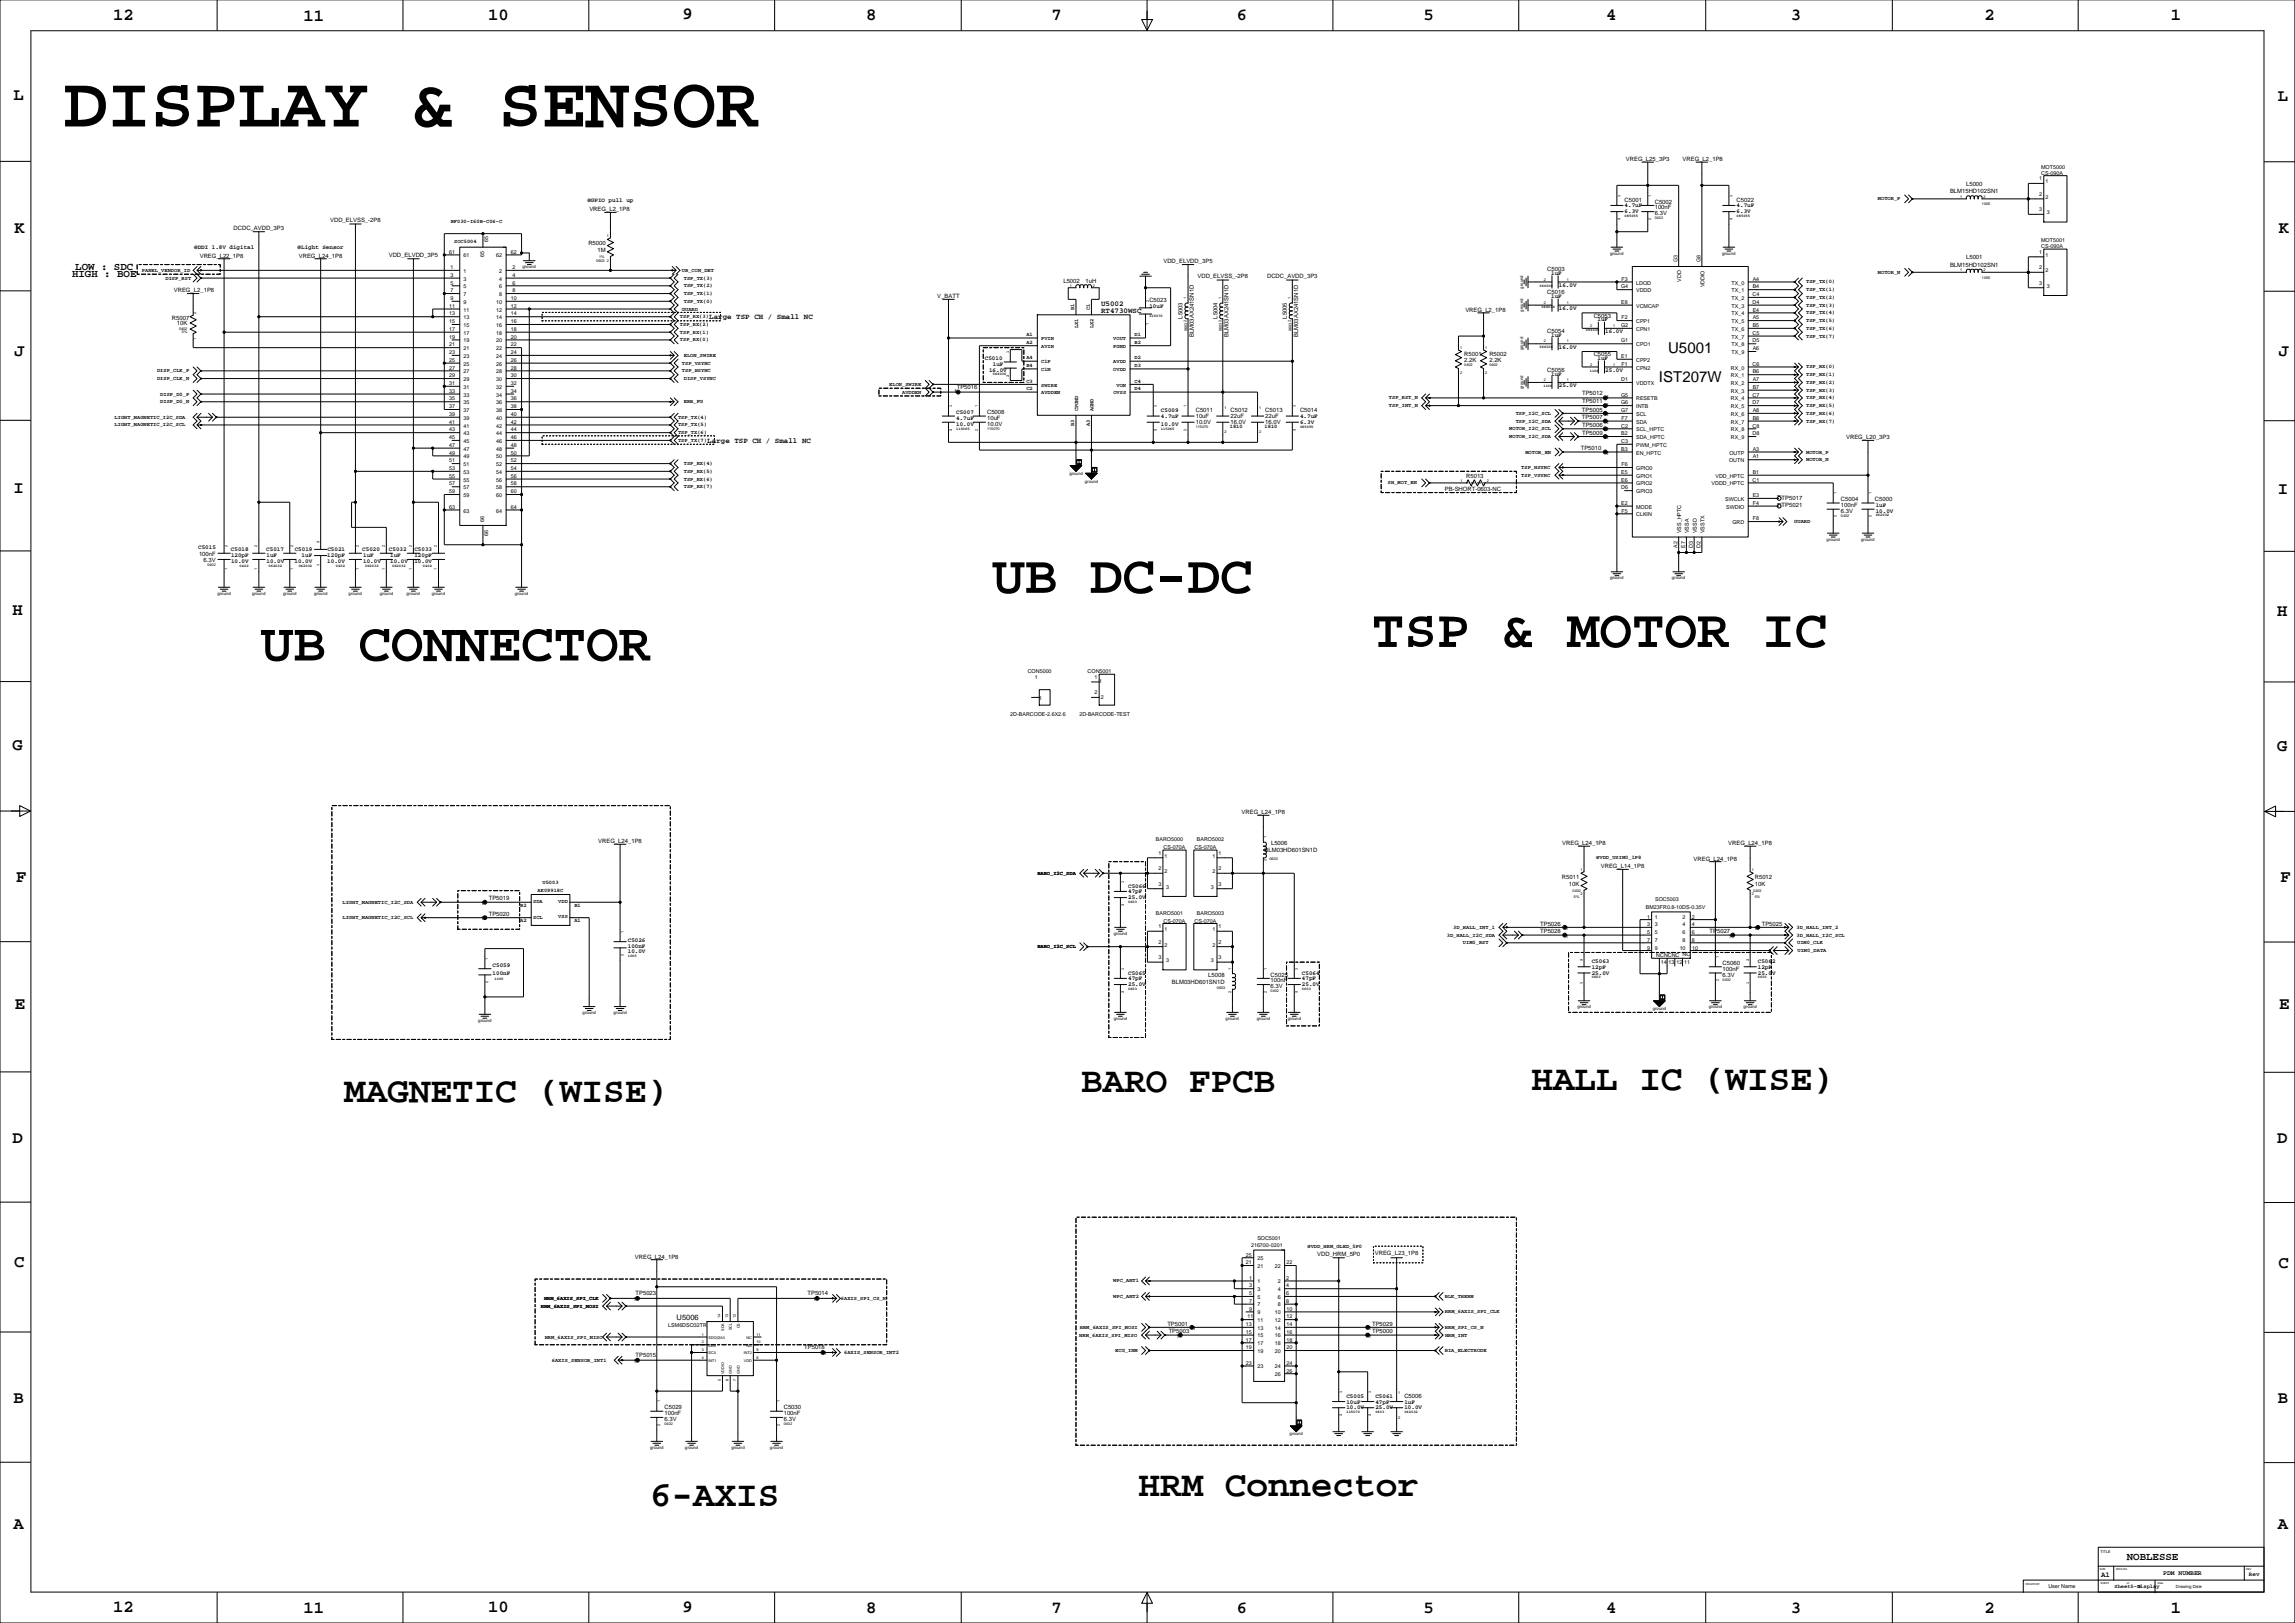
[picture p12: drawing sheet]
<svg xmlns="http://www.w3.org/2000/svg" width="1508mm" height="1066mm" viewBox="0 0 1508 1066" stroke-linecap="round" stroke-linejoin="round" font-family="sans-serif">
<defs><g id="words">
<text font-size="47.6" x="42" y="83">DISPLAY &amp; SENSOR</text>
<g font-size="35.6">
<text x="652" y="390">UB DC-DC</text>
<text x="902" y="425">TSP &amp; MOTOR IC</text>
<text x="171" y="434">UB CONNECTOR</text>
</g>
<g font-size="23.6">
<text x="711" y="718">BARO FPCB</text>
<text x="1007" y="716">HALL IC (WISE)</text>
<text x="226" y="724">MAGNETIC (WISE)</text>
<text x="748" y="983">HRM Connector</text>
<text x="427" y="989">6-AXIS</text>
</g>
<g font-size="11.3">
<text x="74" y="13">12</text>
<text x="199" y="13">11</text>
<text x="321" y="13">10</text>
<text x="449" y="13">9</text>
<text x="569" y="13">8</text>
<text x="691" y="13">7</text>
<text x="813" y="13">6</text>
<text x="936" y="13">5</text>
<text x="1056" y="13">4</text>
<text x="1177" y="13">3</text>
<text x="1304" y="13">2</text>
<text x="1427" y="13">1</text>
<text x="9" y="66">L</text>
<text x="1497" y="66">L</text>
<text x="10" y="153">K</text>
<text x="1498" y="153">K</text>
<text x="10" y="234">J</text>
<text x="1498" y="234">J</text>
<text x="9" y="324">I</text>
<text x="1497" y="324">I</text>
<text x="8" y="404">H</text>
<text x="1497" y="405">H</text>
<text x="8" y="493">G</text>
<text x="1497" y="493">G</text>
<text x="11" y="580">F</text>
<text x="1499" y="580">F</text>
<text x="10" y="663">E</text>
<text x="1498" y="663">E</text>
<text x="8" y="751">D</text>
<text x="1497" y="751">D</text>
<text x="9" y="833">C</text>
<text x="1498" y="833">C</text>
<text x="9" y="922">B</text>
<text x="1497" y="922">B</text>
<text x="9" y="1005">A</text>
<text x="1497" y="1005">A</text>
<text x="74" y="1059">12</text>
<text x="199" y="1060">11</text>
<text x="321" y="1059">10</text>
<text x="449" y="1059">9</text>
<text x="569" y="1060">8</text>
<text x="691" y="1060">7</text>
<text x="813" y="1060">6</text>
<text x="936" y="1060">5</text>
<text x="1056" y="1060">4</text>
<text x="1177" y="1060">3</text>
<text x="1304" y="1060">2</text>
<text x="1427" y="1060">1</text>
</g>
<g font-size="9.9">
<text x="1096" y="232">U5001</text>
<text x="1090" y="251">IST207W</text>
</g>
<g font-size="7.1">
<text x="50" y="177">LOW : SDC</text>
<text x="47" y="182">HIGH : BOE</text>
<text x="1398" y="1025">NOBLESSE</text>
</g>
<g font-size="4.9">
<text x="724" y="201">U5002</text>
<text x="466" y="210">Large TSP CH / Small NC</text>
<text x="724" y="206">RT4730WSC</text>
<text x="465" y="291">Large TSP CH / Small NC</text>
<text x="445" y="868">U5006</text>
<text x="1381" y="1036">A1</text>
</g>
<text font-size="4.2" x="1422" y="1035">PDM NUMBER</text>
<g font-size="3.9">
<text x="1069" y="106">VREG_L25_3P3</text>
<text x="1106" y="106">VREG_L2_1P8</text>
<text x="1292" y="122">L5000</text>
<text x="1282" y="127">BLM15HD102SN1</text>
<text x="386" y="133">@GPIO pull up</text>
<text x="1068" y="133">C5001</text>
<text x="1068" y="136">4.7uF</text>
<text x="1088" y="134">C5002</text>
<text x="1088" y="138">100nF</text>
<text x="1141" y="136">4.7uF</text>
<text x="1141" y="133">C5022</text>
<text x="387" y="139">VREG_L2_1P8</text>
<text x="1068" y="140">6.3V</text>
<text x="1088" y="141">6.3V</text>
<text x="1141" y="140">6.3V</text>
<text x="217" y="146">VDD_ELVSS_-2P8</text>
<text x="154" y="151">DCDC_AVDD_3P3</text>
<text x="387" y="161">R5000</text>
<text x="128" y="164">@DDI 1.8V digital</text>
<text x="196" y="164">@Light Sensor</text>
<text x="393" y="166">1M</text>
<text x="131" y="169">VREG_L22_1P8</text>
<text x="196" y="169">VREG_L24_1P8</text>
<text x="256" y="169">VDD_ELVDD_3P5</text>
<text x="765" y="173">VDD_ELVDD_3P5</text>
<text x="1292" y="170">L5001</text>
<text x="1017" y="178">C5003</text>
<text x="1282" y="175">BLM15HD102SN1</text>
<text x="714" y="186">1uH</text>
<text x="787" y="183">VDD_ELVSS_-2P8</text>
<text x="833" y="183">DCDC_AVDD_3P3</text>
<text x="1020" y="181">1uF</text>
<text x="699" y="186">L5002</text>
<text x="1025" y="188">16.0V</text>
<text x="114" y="192">VREG_L2_1P8</text>
<text x="616" y="196">V_BATT</text>
<text x="1017" y="193">C5016</text>
<text x="1020" y="196">1uF</text>
<text x="755" y="199">C5023</text>
<text x="755" y="202">10uF</text>
<text x="1025" y="204">16.0V</text>
<text x="113" y="210">R5007</text>
<text x="777" y="209" transform="rotate(-90 777 209)">L5003</text>
<text x="800" y="209" transform="rotate(-90 800 209)">L5004</text>
<text x="846" y="209" transform="rotate(-90 846 209)">L5005</text>
<text x="963" y="205">VREG_L2_1P8</text>
<text x="1048" y="209">C5053</text>
<text x="116" y="214">10K</text>
<text x="1050" y="211">1uF</text>
<text x="785" y="221" transform="rotate(-90 785 221)">BLM03AX241SN1D</text>
<text x="808" y="221" transform="rotate(-90 808 221)">BLM03AX241SN1D</text>
<text x="853" y="221" transform="rotate(-90 853 221)">BLM03AX241SN1D</text>
<text x="1017" y="219">C5054</text>
<text x="1020" y="221">1uF</text>
<text x="1055" y="219">16.0V</text>
<text x="1025" y="229">16.0V</text>
<text x="647" y="237">C5010</text>
<text x="962" y="234">R5001</text>
<text x="962" y="238">2.2K</text>
<text x="979" y="234">R5002</text>
<text x="979" y="238">2.2K</text>
<text x="1048" y="234">C5055</text>
<text x="1050" y="237">1uF</text>
<text x="650" y="244">16.0V</text>
<text x="653" y="240">1uF</text>
<text x="1017" y="244">C5056</text>
<text x="1055" y="244">25.0V</text>
<text x="1020" y="247">1uF</text>
<text x="629" y="256">TP5016</text>
<text x="1025" y="254">25.0V</text>
<text x="1040" y="260">TP5012</text>
<text x="1040" y="265">TP5011</text>
<text x="629" y="272">C5007</text>
<text x="629" y="276">4.7uF</text>
<text x="649" y="272">C5008</text>
<text x="649" y="276">10uF</text>
<text x="763" y="275">4.7uF</text>
<text x="763" y="271">C5009</text>
<text x="786" y="271">C5011</text>
<text x="786" y="275">10uF</text>
<text x="809" y="271">C5012</text>
<text x="809" y="275">22uF</text>
<text x="832" y="271">C5013</text>
<text x="832" y="275">22uF</text>
<text x="855" y="275">4.7uF</text>
<text x="855" y="271">C5014</text>
<text x="1040" y="270">TP5005</text>
<text x="1040" y="276">TP5007</text>
<text x="629" y="280">10.0V</text>
<text x="649" y="280">10.0V</text>
<text x="763" y="280">10.0V</text>
<text x="786" y="279">10.0V</text>
<text x="809" y="279">16.0V</text>
<text x="832" y="279">16.0V</text>
<text x="855" y="279">6.3V</text>
<text x="1040" y="281">TP5006</text>
<text x="1040" y="286">TP5009</text>
<text x="1213" y="289">VREG_L20_3P3</text>
<text x="1039" y="296">TP5010</text>
<text x="964" y="314">R5013</text>
<text x="950" y="323">PB-SHORT-0603-NC</text>
<text x="1171" y="328">TP5017</text>
<text x="1210" y="329">C5004</text>
<text x="1232" y="329">C5000</text>
<text x="1171" y="333">TP5021</text>
<text x="1210" y="333">100nF</text>
<text x="1233" y="333">1uF</text>
<text x="1210" y="337">6.3V</text>
<text x="1233" y="337">10.0V</text>
<text x="130" y="361">C5015</text>
<text x="131" y="365">100nF</text>
<text x="152" y="362">C5018</text>
<text x="175" y="362">C5017</text>
<text x="194" y="362">C5019</text>
<text x="215" y="362">C5021</text>
<text x="238" y="362">C5020</text>
<text x="256" y="362">C5032</text>
<text x="272" y="362">C5033</text>
<text x="134" y="369">6.3V</text>
<text x="152" y="366">120pF</text>
<text x="152" y="370">10.0V</text>
<text x="175" y="370">10.0V</text>
<text x="175" y="366">1uF</text>
<text x="194" y="370">10.0V</text>
<text x="198" y="366">1uF</text>
<text x="215" y="366">120pF</text>
<text x="215" y="370">10.0V</text>
<text x="239" y="370">10.0V</text>
<text x="239" y="366">1uF</text>
<text x="256" y="370">10.0V</text>
<text x="256" y="366">1uF</text>
<text x="272" y="370">10.0V</text>
<text x="272" y="366">120pF</text>
<text x="816" y="535">VREG_L24_1P8</text>
<text x="393" y="554">VREG_L24_1P8</text>
<text x="835" y="555">L5006</text>
<text x="1027" y="555">VREG_L24_1P8</text>
<text x="1136" y="555">VREG_L24_1P8</text>
<text x="831" y="560">BLM03HD601SN1D</text>
<text x="1113" y="565">VREG_L24_1P8</text>
<text x="1052" y="570">VREG_L14_1P8</text>
<text x="1027" y="577">R5011</text>
<text x="1153" y="577">R5012</text>
<text x="742" y="583">C5066</text>
<text x="742" y="587">47pF</text>
<text x="1031" y="582">10K</text>
<text x="1153" y="582">10K</text>
<text x="321" y="592">TP5019</text>
<text x="742" y="591">25.0V</text>
<text x="321" y="602">TP5020</text>
<text x="1012" y="608">TP5026</text>
<text x="1158" y="608">TP5025</text>
<text x="1012" y="613">TP5028</text>
<text x="1124" y="613">TP5027</text>
<text x="413" y="619">C5026</text>
<text x="413" y="623">100nF</text>
<text x="413" y="626">10.0V</text>
<text x="324" y="635">C5059</text>
<text x="1046" y="633">C5063</text>
<text x="1132" y="634">C5060</text>
<text x="1155" y="633">C5062</text>
<text x="324" y="640">100nF</text>
<text x="742" y="640">C5065</text>
<text x="794" y="642">L5008</text>
<text x="835" y="642">C5025</text>
<text x="856" y="640">C5064</text>
<text x="1046" y="640">25.0V</text>
<text x="1046" y="637">12pF</text>
<text x="1132" y="638">100nF</text>
<text x="1132" y="642">6.3V</text>
<text x="1155" y="640">25.0V</text>
<text x="1155" y="637">12pF</text>
<text x="742" y="644">47pF</text>
<text x="770" y="646">BLM03HD601SN1D</text>
<text x="835" y="645">100nF</text>
<text x="856" y="644">47pF</text>
<text x="742" y="648">25.0V</text>
<text x="835" y="649">6.3V</text>
<text x="856" y="648">25.0V</text>
<text x="417" y="827">VREG_L24_1P8</text>
<text x="866" y="825">VDD_HRM_5P0</text>
<text x="904" y="825">VREG_L23_1P8</text>
<text x="418" y="851">TP5023</text>
<text x="531" y="851">TP5014</text>
<text x="767" y="871">TP5001</text>
<text x="902" y="871">TP5029</text>
<text x="768" y="876">TP5003</text>
<text x="902" y="876">TP5000</text>
<text x="529" y="886">TP5018</text>
<text x="418" y="891">TP5015</text>
<text x="885" y="918">C5005</text>
<text x="885" y="922">10uF</text>
<text x="904" y="918">C5061</text>
<text x="904" y="922">47pF</text>
<text x="923" y="918">C5006</text>
<text x="923" y="922">1uF</text>
<text x="437" y="930">100nF</text>
<text x="437" y="926">C5029</text>
<text x="515" y="930">100nF</text>
<text x="515" y="926">C5030</text>
<text x="885" y="926">10.0V</text>
<text x="904" y="926">25.0V</text>
<text x="923" y="926">10.0V</text>
<text x="437" y="934">6.3V</text>
<text x="515" y="934">6.3V</text>
<text x="1478" y="1036">Rev</text>
</g>
<g font-size="3.5">
<text x="1342" y="111">MOT5000</text>
<text x="1340" y="118">1</text>
<text x="1342" y="115">CS-090A</text>
<text x="1344" y="120">1</text>
<text x="1234" y="132">MOTOR_P</text>
<text x="1340" y="129">2</text>
<text x="1344" y="131">2</text>
<text x="1340" y="139">3</text>
<text x="1345" y="141">3</text>
<text x="296" y="147">BF030-I60B-C06-C</text>
<text x="299" y="160">SOC5004</text>
<text x="321" y="159" transform="rotate(-90 321 159)">65</text>
<text x="1342" y="159">MOT5001</text>
<text x="295" y="167">61</text>
<text x="336" y="167">62</text>
<text x="1340" y="167">1</text>
<text x="1342" y="163">CS-090A</text>
<text x="305" y="169">61</text>
<text x="318" y="169" transform="rotate(-90 318 169)">65</text>
<text x="326" y="169">62</text>
<text x="1103" y="172" transform="rotate(-90 1103 172)">G3</text>
<text x="1118" y="172" transform="rotate(-90 1118 172)">G8</text>
<text x="1344" y="169">1</text>
<text x="93" y="179">PANEL_VENDOR_ID</text>
<text x="296" y="177">1</text>
<text x="305" y="179">1</text>
<text x="328" y="179">2</text>
<text x="337" y="177">2</text>
<text x="448" y="179">UB_CON_DET</text>
<text x="1234" y="180">MOTOR_N</text>
<text x="1340" y="177">2</text>
<text x="1344" y="179">2</text>
<text x="109" y="184">DISP_RST</text>
<text x="296" y="182">3</text>
<text x="305" y="184">3</text>
<text x="328" y="184">4</text>
<text x="337" y="182">4</text>
<text x="449" y="184">TSP_TX(3)</text>
<text x="1066" y="184">F3</text>
<text x="1105" y="185" transform="rotate(-90 1105 185)">VDD</text>
<text x="1152" y="184">A4</text>
<text x="296" y="187">5</text>
<text x="305" y="189">5</text>
<text x="328" y="189">6</text>
<text x="337" y="187">6</text>
<text x="449" y="189">TSP_TX(2)</text>
<text x="1065" y="189">G4</text>
<text x="1075" y="187">LDOD</text>
<text x="1120" y="189" transform="rotate(-90 1120 189)">VDDIO</text>
<text x="1138" y="187">TX_0</text>
<text x="1152" y="189">B4</text>
<text x="1187" y="186">TSP_TX(0)</text>
<text x="1187" y="191">TSP_TX(1)</text>
<text x="1340" y="187">3</text>
<text x="1345" y="189">3</text>
<text x="296" y="192">7</text>
<text x="296" y="197">9</text>
<text x="305" y="195">7</text>
<text x="328" y="195">8</text>
<text x="336" y="197">10</text>
<text x="337" y="192">8</text>
<text x="449" y="194">TSP_TX(1)</text>
<text x="1075" y="192">VDDD</text>
<text x="1138" y="192">TX_1</text>
<text x="1138" y="197">TX_2</text>
<text x="1152" y="195">C4</text>
<text x="1187" y="196">TSP_TX(2)</text>
<text x="295" y="202">11</text>
<text x="305" y="200">9</text>
<text x="326" y="200">10</text>
<text x="336" y="202">12</text>
<text x="449" y="199">TSP_TX(0)</text>
<text x="706" y="204" transform="rotate(-90 706 204)">B1</text>
<text x="716" y="204" transform="rotate(-90 716 204)">C1</text>
<text x="1066" y="200">E8</text>
<text x="1075" y="202">VCMCAP</text>
<text x="1138" y="202">TX_3</text>
<text x="1152" y="200">D4</text>
<text x="1187" y="201">TSP_TX(3)</text>
<text x="295" y="207">13</text>
<text x="305" y="205">11</text>
<text x="305" y="210">13</text>
<text x="326" y="210">14</text>
<text x="326" y="205">12</text>
<text x="336" y="207">14</text>
<text x="447" y="209">TSP_RX(3)</text>
<text x="448" y="204">GUARD</text>
<text x="1066" y="210">F2</text>
<text x="1138" y="207">TX_4</text>
<text x="1152" y="210">A5</text>
<text x="1152" y="205">E4</text>
<text x="1187" y="207">TSP_TX(4)</text>
<text x="295" y="212">15</text>
<text x="305" y="215">15</text>
<text x="326" y="215">16</text>
<text x="336" y="212">16</text>
<text x="447" y="214">TSP_RX(2)</text>
<text x="709" y="216" transform="rotate(-90 709 216)">LX1</text>
<text x="719" y="216" transform="rotate(-90 719 216)">LX2</text>
<text x="1065" y="215">G2</text>
<text x="1075" y="212">CPP1</text>
<text x="1138" y="212">TX_5</text>
<text x="1152" y="215">B5</text>
<text x="1187" y="212">TSP_TX(5)</text>
<text x="295" y="217">17</text>
<text x="305" y="220">17</text>
<text x="326" y="220">18</text>
<text x="336" y="217">18</text>
<text x="447" y="219">TSP_RX(1)</text>
<text x="675" y="221">A1</text>
<text x="746" y="221">D1</text>
<text x="1075" y="217">CPN1</text>
<text x="1138" y="217">TX_6</text>
<text x="1152" y="220">C5</text>
<text x="1187" y="217">TSP_TX(6)</text>
<text x="1187" y="222">TSP_TX(7)</text>
<text x="295" y="228">21</text>
<text x="295" y="223">19</text>
<text x="305" y="225">19</text>
<text x="326" y="225">20</text>
<text x="336" y="223">20</text>
<text x="336" y="228">22</text>
<text x="447" y="224">TSP_RX(0)</text>
<text x="675" y="226">A2</text>
<text x="684" y="224">PVIN</text>
<text x="732" y="224">VOUT</text>
<text x="746" y="226">B2</text>
<text x="1065" y="225">G1</text>
<text x="1075" y="228">CPO1</text>
<text x="1138" y="223">TX_7</text>
<text x="1138" y="228">TX_8</text>
<text x="1152" y="225">D5</text>
<text x="295" y="233">23</text>
<text x="305" y="230">21</text>
<text x="326" y="230">22</text>
<text x="336" y="233">24</text>
<text x="684" y="229">AVIN</text>
<text x="732" y="229">PGND</text>
<text x="1138" y="233">TX_9</text>
<text x="1152" y="230">A6</text>
<text x="295" y="238">25</text>
<text x="305" y="235">23</text>
<text x="326" y="235">24</text>
<text x="336" y="238">26</text>
<text x="448" y="240">TSP_VSYNC</text>
<text x="449" y="235">ELON_SWIRE</text>
<text x="675" y="236">A4</text>
<text x="684" y="239">C1P</text>
<text x="732" y="239">AVDD</text>
<text x="746" y="236">D2</text>
<text x="1066" y="235">E1</text>
<text x="1075" y="238">CPP2</text>
<text x="103" y="245">DISP_CLK_P</text>
<text x="295" y="243">27</text>
<text x="305" y="245">27</text>
<text x="305" y="240">25</text>
<text x="326" y="240">26</text>
<text x="326" y="245">28</text>
<text x="336" y="243">28</text>
<text x="448" y="245">TSP_HSYNC</text>
<text x="675" y="241">B4</text>
<text x="684" y="244">C1N</text>
<text x="732" y="244">OVDD</text>
<text x="746" y="241">D3</text>
<text x="1066" y="240">F1</text>
<text x="1075" y="243">CPN2</text>
<text x="1138" y="243">RX_0</text>
<text x="1152" y="240">C6</text>
<text x="1152" y="245">B6</text>
<text x="1187" y="242">TSP_RX(0)</text>
<text x="103" y="250">DISP_CLK_N</text>
<text x="295" y="248">29</text>
<text x="305" y="250">29</text>
<text x="326" y="250">30</text>
<text x="336" y="248">30</text>
<text x="449" y="250">DISP_VSYNC</text>
<text x="675" y="251">C3</text>
<text x="746" y="251">C4</text>
<text x="1066" y="250">D1</text>
<text x="1138" y="248">RX_1</text>
<text x="1152" y="250">A7</text>
<text x="1187" y="247">TSP_RX(1)</text>
<text x="295" y="253">31</text>
<text x="305" y="256">31</text>
<text x="326" y="256">32</text>
<text x="336" y="253">32</text>
<text x="584" y="254">ELON_SWIRE</text>
<text x="675" y="257">C2</text>
<text x="684" y="254">SWIRE</text>
<text x="734" y="254">VON</text>
<text x="746" y="257">D4</text>
<text x="1075" y="253">VDDTX</text>
<text x="1138" y="253">RX_2</text>
<text x="1152" y="256">B7</text>
<text x="1187" y="252">TSP_RX(2)</text>
<text x="1187" y="257">TSP_RX(3)</text>
<text x="105" y="260">DISP_D0_P</text>
<text x="295" y="263">35</text>
<text x="295" y="258">33</text>
<text x="305" y="261">33</text>
<text x="326" y="261">34</text>
<text x="336" y="258">34</text>
<text x="336" y="263">36</text>
<text x="593" y="259">AVDDEN</text>
<text x="627" y="258">1</text>
<text x="684" y="259">AVDDEN</text>
<text x="732" y="259">OVSS</text>
<text x="913" y="262">TSP_RST_N</text>
<text x="1056" y="262">1</text>
<text x="1065" y="261">G5</text>
<text x="1075" y="263">RESETB</text>
<text x="1138" y="258">RX_3</text>
<text x="1138" y="263">RX_4</text>
<text x="1152" y="261">C7</text>
<text x="1187" y="262">TSP_RX(4)</text>
<text x="105" y="265">DISP_D0_N</text>
<text x="295" y="268">37</text>
<text x="305" y="266">35</text>
<text x="326" y="266">36</text>
<text x="336" y="268">38</text>
<text x="449" y="265">ERR_FG</text>
<text x="913" y="268">TSP_INT_N</text>
<text x="1056" y="267">1</text>
<text x="1065" y="266">G6</text>
<text x="1075" y="268">INTB</text>
<text x="1138" y="268">RX_5</text>
<text x="1152" y="266">D7</text>
<text x="1187" y="268">TSP_RX(5)</text>
<text x="75" y="275">LIGHT_MAGNETIC_I2C_SDA</text>
<text x="295" y="273">39</text>
<text x="305" y="271">37</text>
<text x="305" y="276">39</text>
<text x="326" y="271">38</text>
<text x="326" y="276">40</text>
<text x="336" y="273">40</text>
<text x="446" y="275">TSP_TX(4)</text>
<text x="709" y="270" transform="rotate(-90 709 270)">CPGND</text>
<text x="719" y="270" transform="rotate(-90 719 270)">AGND</text>
<text x="996" y="273">TSP_I2C_SCL</text>
<text x="1056" y="273">1</text>
<text x="1065" y="271">G7</text>
<text x="1066" y="276">F7</text>
<text x="1075" y="273">SCL</text>
<text x="1138" y="273">RX_6</text>
<text x="1152" y="271">A8</text>
<text x="1152" y="276">B8</text>
<text x="1187" y="273">TSP_RX(6)</text>
<text x="75" y="280">LIGHT_MAGNETIC_I2C_SCL</text>
<text x="295" y="278">41</text>
<text x="305" y="281">41</text>
<text x="326" y="281">42</text>
<text x="336" y="278">42</text>
<text x="446" y="280">TSP_TX(5)</text>
<text x="706" y="280" transform="rotate(-90 706 280)">B3</text>
<text x="716" y="280" transform="rotate(-90 716 280)">A3</text>
<text x="808" y="281">1810</text>
<text x="831" y="281">1810</text>
<text x="996" y="278">TSP_I2C_SDA</text>
<text x="1056" y="278">1</text>
<text x="1066" y="281">C2</text>
<text x="1075" y="278">SDA</text>
<text x="1138" y="278">RX_7</text>
<text x="1152" y="281">C8</text>
<text x="1187" y="278">TSP_RX(7)</text>
<text x="295" y="283">43</text>
<text x="305" y="286">43</text>
<text x="326" y="286">44</text>
<text x="336" y="283">44</text>
<text x="446" y="285">TSP_TX(6)</text>
<text x="992" y="283">MOTOR_I2C_SCL</text>
<text x="992" y="288">MOTOR_I2C_SDA</text>
<text x="1056" y="283">1</text>
<text x="1066" y="286">B2</text>
<text x="1075" y="283">SCL_HPTC</text>
<text x="1138" y="283">RX_8</text>
<text x="1152" y="286">D8</text>
<text x="295" y="289">45</text>
<text x="295" y="294">47</text>
<text x="305" y="291">45</text>
<text x="326" y="291">46</text>
<text x="336" y="294">48</text>
<text x="336" y="289">46</text>
<text x="446" y="290">TSP_TX(7)</text>
<text x="1056" y="289">1</text>
<text x="1066" y="291">C3</text>
<text x="1075" y="294">PWM_HPTC</text>
<text x="1075" y="289">SDA_HPTC</text>
<text x="1138" y="289">RX_9</text>
<text x="295" y="299">49</text>
<text x="305" y="296">47</text>
<text x="326" y="296">48</text>
<text x="336" y="299">50</text>
<text x="1003" y="298">MOTOR_EN</text>
<text x="1056" y="299">1</text>
<text x="1066" y="296">B3</text>
<text x="1075" y="299">EN_HPTC</text>
<text x="1137" y="299">OUTP</text>
<text x="1152" y="296">A3</text>
<text x="1187" y="298">MOTOR_P</text>
<text x="295" y="304">51</text>
<text x="305" y="301">49</text>
<text x="326" y="301">50</text>
<text x="336" y="304">52</text>
<text x="449" y="306">TSP_RX(4)</text>
<text x="1137" y="304">OUTN</text>
<text x="1152" y="301">A1</text>
<text x="1187" y="303">MOTOR_N</text>
<text x="295" y="309">53</text>
<text x="305" y="306">51</text>
<text x="305" y="311">53</text>
<text x="326" y="306">52</text>
<text x="326" y="311">54</text>
<text x="336" y="309">54</text>
<text x="449" y="311">TSP_RX(5)</text>
<text x="1000" y="308">TSP_HSYNC</text>
<text x="1066" y="311">E5</text>
<text x="1066" y="306">F6</text>
<text x="1075" y="309">GPIO0</text>
<text x="1152" y="311">B1</text>
<text x="295" y="314">55</text>
<text x="305" y="316">55</text>
<text x="326" y="316">56</text>
<text x="336" y="314">56</text>
<text x="449" y="316">TSP_RX(6)</text>
<text x="1000" y="313">TSP_VSYNC</text>
<text x="1066" y="316">E6</text>
<text x="1075" y="314">GPIO1</text>
<text x="1128" y="314">VDD_HPTC</text>
<text x="1152" y="316">C1</text>
<text x="295" y="319">57</text>
<text x="305" y="322">57</text>
<text x="326" y="322">58</text>
<text x="336" y="319">58</text>
<text x="449" y="321">TSP_RX(7)</text>
<text x="912" y="318">SH_MOT_EN</text>
<text x="1066" y="322">D6</text>
<text x="1075" y="319">GPIO2</text>
<text x="1125" y="319">VDDD_HPTC</text>
<text x="295" y="324">59</text>
<text x="305" y="327">59</text>
<text x="326" y="327">60</text>
<text x="336" y="324">60</text>
<text x="1075" y="324">GPIO3</text>
<text x="1134" y="329">SWCLK</text>
<text x="1152" y="327">E3</text>
<text x="1171" y="327" transform="rotate(-90 1171 327)">1</text>
<text x="295" y="334">63</text>
<text x="336" y="334">64</text>
<text x="1066" y="332">E2</text>
<text x="1075" y="334">MODE</text>
<text x="1135" y="334">SWDIO</text>
<text x="1152" y="332">F4</text>
<text x="1171" y="332" transform="rotate(-90 1171 332)">1</text>
<text x="305" y="337">63</text>
<text x="326" y="337">64</text>
<text x="1066" y="337">F5</text>
<text x="1075" y="339">CLKIN</text>
<text x="1152" y="342">F8</text>
<text x="318" y="343" transform="rotate(-90 318 343)">66</text>
<text x="1139" y="344">GRD</text>
<text x="1179" y="344">GUARD</text>
<text x="321" y="352" transform="rotate(-90 321 352)">66</text>
<text x="1105" y="350" transform="rotate(-90 1105 350)">VSS_HPTC</text>
<text x="1110" y="350" transform="rotate(-90 1110 350)">VSSA</text>
<text x="1115" y="350" transform="rotate(-90 1115 350)">VSSD</text>
<text x="1120" y="350" transform="rotate(-90 1120 350)">VSSTX</text>
<text x="1103" y="360" transform="rotate(-90 1103 360)">A2</text>
<text x="1108" y="360" transform="rotate(-90 1108 360)">E7</text>
<text x="1113" y="360" transform="rotate(-90 1113 360)">D3</text>
<text x="1118" y="360" transform="rotate(-90 1118 360)">D2</text>
<text x="676" y="442">CON5000</text>
<text x="715" y="442">CON5001</text>
<text x="680" y="446">1</text>
<text x="719" y="446">1</text>
<text x="723" y="449">1</text>
<text x="683" y="460">1</text>
<text x="719" y="456">2</text>
<text x="724" y="459">2</text>
<text x="664" y="470">2D-BARCODE-2.6X2.6</text>
<text x="709" y="470">2D-BARCODE-TEST</text>
<text x="760" y="553">BARO5000</text>
<text x="765" y="558">CS-070A</text>
<text x="785" y="558">CS-070A</text>
<text x="787" y="553">BARO5002</text>
<text x="761" y="562">1</text>
<text x="765" y="564">1</text>
<text x="797" y="564">1</text>
<text x="801" y="562">1</text>
<text x="1049" y="565">@VDD_USIM0_1P8</text>
<text x="682" y="575">BARO_I2C_SDA</text>
<text x="761" y="572">2</text>
<text x="765" y="574">2</text>
<text x="797" y="574">2</text>
<text x="801" y="572">2</text>
<text x="357" y="581">U5003</text>
<text x="761" y="582">3</text>
<text x="801" y="582">3</text>
<text x="353" y="586">AK09918C</text>
<text x="766" y="584">3</text>
<text x="796" y="584">3</text>
<text x="225" y="594">LIGHT_MAGNETIC_I2C_SDA</text>
<text x="350" y="593">SDA</text>
<text x="367" y="593">VDD</text>
<text x="1088" y="592">SOC5003</text>
<text x="316" y="595">1</text>
<text x="342" y="596">B2</text>
<text x="378" y="596">B1</text>
<text x="1082" y="597">BM23FR0.8-10DS-0.35V</text>
<text x="225" y="604">LIGHT_MAGNETIC_I2C_SCL</text>
<text x="316" y="605">1</text>
<text x="350" y="604">SCL</text>
<text x="367" y="603">VSS</text>
<text x="760" y="601">BARO5001</text>
<text x="787" y="601">BARO5003</text>
<text x="1083" y="604">1</text>
<text x="1088" y="604">1</text>
<text x="1106" y="604">2</text>
<text x="1112" y="604">2</text>
<text x="342" y="606">A2</text>
<text x="378" y="606">A1</text>
<text x="761" y="610">1</text>
<text x="765" y="606">CS-070A</text>
<text x="765" y="612">1</text>
<text x="785" y="606">CS-070A</text>
<text x="797" y="612">1</text>
<text x="801" y="610">1</text>
<text x="955" y="610">3D_HALL_INT_1</text>
<text x="1029" y="611">1</text>
<text x="1083" y="609">3</text>
<text x="1088" y="609">3</text>
<text x="1106" y="609">4</text>
<text x="1112" y="609">4</text>
<text x="1153" y="611">1</text>
<text x="1181" y="610">3D_HALL_INT_2</text>
<text x="951" y="615">3D_HALL_I2C_SDA</text>
<text x="1029" y="616">1</text>
<text x="1083" y="614">5</text>
<text x="1088" y="614">5</text>
<text x="1106" y="614">6</text>
<text x="1112" y="614">6</text>
<text x="1136" y="616">1</text>
<text x="1181" y="615">3D_HALL_I2C_SCL</text>
<text x="682" y="623">BARO_I2C_SCL</text>
<text x="761" y="620">2</text>
<text x="765" y="622">2</text>
<text x="797" y="622">2</text>
<text x="801" y="620">2</text>
<text x="962" y="621">UIM0_RST</text>
<text x="1083" y="619">7</text>
<text x="1088" y="619">7</text>
<text x="1106" y="619">8</text>
<text x="1112" y="619">8</text>
<text x="1181" y="621">UIM0_CLK</text>
<text x="1083" y="624">9</text>
<text x="1088" y="624">9</text>
<text x="1089" y="629">NCNCNC NC</text>
<text x="1104" y="624">10</text>
<text x="1112" y="624">10</text>
<text x="1181" y="626">UIM0_DATA</text>
<text x="761" y="630">3</text>
<text x="766" y="632">3</text>
<text x="796" y="632">3</text>
<text x="801" y="630">3</text>
<text x="1092" y="634">14</text>
<text x="1097" y="634">13</text>
<text x="1102" y="634">12</text>
<text x="1107" y="634">11</text>
<text x="826" y="815">SOC5001</text>
<text x="822" y="819">216700-0201</text>
<text x="859" y="820">@VDD_HRM_GLED_5P0</text>
<text x="819" y="826">25</text>
<text x="827" y="828">25</text>
<text x="819" y="831">21</text>
<text x="827" y="833">21</text>
<text x="838" y="833">22</text>
<text x="846" y="831">22</text>
<text x="732" y="843">WPC_ANT1</text>
<text x="821" y="846">3</text>
<text x="821" y="841">1</text>
<text x="827" y="843">1</text>
<text x="840" y="843">2</text>
<text x="845" y="846">4</text>
<text x="845" y="841">2</text>
<text x="821" y="851">5</text>
<text x="827" y="848">3</text>
<text x="840" y="848">4</text>
<text x="845" y="851">6</text>
<text x="358" y="854">HRM_6AXIS_SPI_CLK</text>
<text x="416" y="855">1</text>
<text x="535" y="855">1</text>
<text x="553" y="854">6AXIS_SPI_CS_N</text>
<text x="732" y="853">WPC_ANT2</text>
<text x="821" y="856">7</text>
<text x="827" y="853">5</text>
<text x="840" y="853">6</text>
<text x="845" y="856">8</text>
<text x="950" y="853">BLK_THERM</text>
<text x="356" y="859">HRM_6AXIS_SPI_MOSI</text>
<text x="821" y="861">9</text>
<text x="827" y="858">7</text>
<text x="827" y="864">9</text>
<text x="838" y="864">10</text>
<text x="840" y="858">8</text>
<text x="846" y="861">10</text>
<text x="950" y="863">HRM_6AXIS_SPI_CLK</text>
<text x="820" y="866">11</text>
<text x="827" y="869">11</text>
<text x="838" y="869">12</text>
<text x="846" y="866">12</text>
<text x="439" y="872">LSM6DSO32TR</text>
<text x="710" y="873">HRM_6AXIS_SPI_MOSI</text>
<text x="784" y="874">1</text>
<text x="819" y="871">13</text>
<text x="827" y="874">13</text>
<text x="838" y="874">14</text>
<text x="846" y="871">14</text>
<text x="900" y="874">1</text>
<text x="950" y="873">HRM_SPI_CS_N</text>
<text x="358" y="880">HRM_6AXIS_SPI_MISO</text>
<text x="709" y="878">HRM_6AXIS_SPI_MISO</text>
<text x="773" y="879">1</text>
<text x="819" y="876">15</text>
<text x="819" y="882">17</text>
<text x="827" y="879">15</text>
<text x="838" y="879">16</text>
<text x="846" y="882">18</text>
<text x="846" y="876">16</text>
<text x="900" y="879">1</text>
<text x="950" y="878">HRM_INT</text>
<text x="819" y="887">19</text>
<text x="827" y="884">17</text>
<text x="838" y="884">18</text>
<text x="846" y="887">20</text>
<text x="541" y="890">1</text>
<text x="555" y="890">6AXIS_SENSOR_INT2</text>
<text x="733" y="888">ECG_INM</text>
<text x="827" y="889">19</text>
<text x="838" y="889">20</text>
<text x="950" y="888">BIA_ELECTRODE</text>
<text x="363" y="895">6AXIS_SENSOR_INT1</text>
<text x="416" y="895">1</text>
<text x="819" y="897">23</text>
<text x="827" y="899">23</text>
<text x="838" y="899">24</text>
<text x="846" y="897">24</text>
<text x="838" y="904">26</text>
<text x="846" y="902">26</text>
<text x="1346" y="1043">User Name</text>
<text x="1390" y="1044">Sheet5-Display</text>
<text x="1405" y="1044">6</text>
</g>
<g font-size="2.8">
<text x="1058" y="167">ground</text>
<text x="1132" y="167">ground</text>
<text x="343" y="176">ground</text>
<text x="1001" y="190" transform="rotate(-90 1001 190)">ground</text>
<text x="1001" y="205" transform="rotate(-90 1001 205)">ground</text>
<text x="1001" y="230" transform="rotate(-90 1001 230)">ground</text>
<text x="1001" y="256" transform="rotate(-90 1001 256)">ground</text>
<text x="703" y="312">ground</text>
<text x="713" y="317">ground</text>
<text x="1201" y="355">ground</text>
<text x="1223" y="355">ground</text>
<text x="1058" y="381">ground</text>
<text x="1099" y="381">ground</text>
<text x="143" y="391">ground</text>
<text x="166" y="391">ground</text>
<text x="186" y="391">ground</text>
<text x="206" y="391">ground</text>
<text x="229" y="391">ground</text>
<text x="250" y="391">ground</text>
<text x="267" y="391">ground</text>
<text x="284" y="391">ground</text>
<text x="338" y="391">ground</text>
<text x="732" y="614">ground</text>
<text x="1037" y="663">ground</text>
<text x="1086" y="664">ground</text>
<text x="1123" y="663">ground</text>
<text x="1146" y="663">ground</text>
<text x="314" y="671">ground</text>
<text x="383" y="666">ground</text>
<text x="403" y="666">ground</text>
<text x="732" y="670">ground</text>
<text x="806" y="670">ground</text>
<text x="826" y="670">ground</text>
<text x="846" y="670">ground</text>
<text x="848" y="943">ground</text>
<text x="427" y="952">ground</text>
<text x="450" y="952">ground</text>
<text x="481" y="952">ground</text>
<text x="506" y="952">ground</text>
<text x="1430" y="1044">Drawing Date</text>
</g>
<g font-size="2.5">
<text x="1065" y="129" transform="rotate(-90 1065 129)">1</text>
<text x="1085" y="129" transform="rotate(-90 1085 129)">1</text>
<text x="1139" y="129" transform="rotate(-90 1139 129)">1</text>
<text x="1289" y="130">1</text>
<text x="1304" y="130">2</text>
<text x="1303" y="135">1005</text>
<text x="1068" y="143">085055</text>
<text x="1141" y="143">085055</text>
<text x="1065" y="145" transform="rotate(-90 1065 145)">2</text>
<text x="1085" y="144" transform="rotate(-90 1085 144)">2</text>
<text x="1088" y="144">0402</text>
<text x="1139" y="145" transform="rotate(-90 1139 145)">2</text>
<text x="399" y="156">1</text>
<text x="392" y="172">0603</text>
<text x="394" y="170">1%</text>
<text x="399" y="172">2</text>
<text x="1289" y="178">1</text>
<text x="1304" y="178">2</text>
<text x="1015" y="184">2</text>
<text x="1030" y="184">1</text>
<text x="1303" y="183">1005</text>
<text x="703" y="188">1</text>
<text x="718" y="188">2</text>
<text x="1012" y="188">066036</text>
<text x="780" y="197" transform="rotate(-90 780 197)">1</text>
<text x="803" y="197" transform="rotate(-90 803 197)">1</text>
<text x="849" y="197" transform="rotate(-90 849 197)">1</text>
<text x="755" y="198" transform="rotate(-90 755 198)">2</text>
<text x="1013" y="202">066036</text>
<text x="1015" y="200">2</text>
<text x="1030" y="200">1</text>
<text x="129" y="206" transform="rotate(-90 129 206)">2</text>
<text x="755" y="209">115070</text>
<text x="755" y="213" transform="rotate(-90 755 213)">1</text>
<text x="1045" y="215">2</text>
<text x="1060" y="215">1</text>
<text x="118" y="217">0402</text>
<text x="120" y="219">5%</text>
<text x="780" y="217" transform="rotate(-90 780 217)">06032</text>
<text x="803" y="217" transform="rotate(-90 803 217)">06032</text>
<text x="849" y="217" transform="rotate(-90 849 217)">06032</text>
<text x="1042" y="217">066036</text>
<text x="129" y="223" transform="rotate(-90 129 223)">1</text>
<text x="1015" y="225">2</text>
<text x="1030" y="225">1</text>
<text x="663" y="232" transform="rotate(-90 663 232)">1</text>
<text x="960" y="229">1</text>
<text x="976" y="229">1</text>
<text x="1012" y="229">066036</text>
<text x="960" y="245">2</text>
<text x="962" y="241">0402</text>
<text x="976" y="245">2</text>
<text x="979" y="241">0402</text>
<text x="1045" y="244">1106</text>
<text x="1045" y="240">2</text>
<text x="1060" y="240">1</text>
<text x="653" y="247">066036</text>
<text x="663" y="247" transform="rotate(-90 663 247)">2</text>
<text x="1015" y="250">2</text>
<text x="1030" y="250">1</text>
<text x="1014" y="254">1106</text>
<text x="626" y="268" transform="rotate(-90 626 268)">1</text>
<text x="643" y="268" transform="rotate(-90 643 268)">1</text>
<text x="760" y="268" transform="rotate(-90 760 268)">1</text>
<text x="780" y="268" transform="rotate(-90 780 268)">1</text>
<text x="805" y="269">1</text>
<text x="828" y="269">1</text>
<text x="852" y="268" transform="rotate(-90 852 268)">1</text>
<text x="786" y="281">115070</text>
<text x="855" y="281">085055</text>
<text x="626" y="283" transform="rotate(-90 626 283)">2</text>
<text x="629" y="282">115065</text>
<text x="643" y="283" transform="rotate(-90 643 283)">2</text>
<text x="649" y="283">115070</text>
<text x="760" y="283" transform="rotate(-90 760 283)">2</text>
<text x="763" y="282">115065</text>
<text x="780" y="283" transform="rotate(-90 780 283)">2</text>
<text x="805" y="285">2</text>
<text x="828" y="285">2</text>
<text x="852" y="283" transform="rotate(-90 852 283)">2</text>
<text x="960" y="317">1</text>
<text x="977" y="317">2</text>
<text x="1207" y="325" transform="rotate(-90 1207 325)">1</text>
<text x="1230" y="325" transform="rotate(-90 1230 325)">1</text>
<text x="1207" y="340" transform="rotate(-90 1207 340)">2</text>
<text x="1210" y="340">0402</text>
<text x="1230" y="340" transform="rotate(-90 1230 340)">2</text>
<text x="1233" y="339">062032</text>
<text x="150" y="359" transform="rotate(-90 150 359)">2</text>
<text x="169" y="359" transform="rotate(-90 169 359)">2</text>
<text x="193" y="359" transform="rotate(-90 193 359)">2</text>
<text x="210" y="357" transform="rotate(-90 210 357)">2</text>
<text x="236" y="359" transform="rotate(-90 236 359)">2</text>
<text x="253" y="359" transform="rotate(-90 253 359)">2</text>
<text x="271" y="359" transform="rotate(-90 271 359)">2</text>
<text x="287" y="359" transform="rotate(-90 287 359)">2</text>
<text x="136" y="372">0402</text>
<text x="150" y="375" transform="rotate(-90 150 375)">1</text>
<text x="158" y="372">0402</text>
<text x="169" y="375" transform="rotate(-90 169 375)">1</text>
<text x="176" y="372">062032</text>
<text x="193" y="375" transform="rotate(-90 193 375)">1</text>
<text x="196" y="372">062032</text>
<text x="210" y="372" transform="rotate(-90 210 372)">1</text>
<text x="221" y="372">0402</text>
<text x="236" y="375" transform="rotate(-90 236 375)">1</text>
<text x="240" y="372">062032</text>
<text x="253" y="375" transform="rotate(-90 253 375)">1</text>
<text x="258" y="372">062032</text>
<text x="271" y="375" transform="rotate(-90 271 375)">1</text>
<text x="278" y="372">0402</text>
<text x="287" y="375" transform="rotate(-90 287 375)">1</text>
<text x="832" y="551" transform="rotate(-90 832 551)">1</text>
<text x="832" y="566" transform="rotate(-90 832 566)">2</text>
<text x="834" y="565">0603</text>
<text x="1039" y="572">1</text>
<text x="1151" y="572">1</text>
<text x="739" y="580" transform="rotate(-90 739 580)">1</text>
<text x="1034" y="586">0402</text>
<text x="1152" y="586">0402</text>
<text x="742" y="593">0603</text>
<text x="1035" y="590">5%</text>
<text x="1039" y="588">2</text>
<text x="1151" y="588">2</text>
<text x="1153" y="590">5%</text>
<text x="739" y="595" transform="rotate(-90 739 595)">2</text>
<text x="410" y="613" transform="rotate(-90 410 613)">1</text>
<text x="410" y="628" transform="rotate(-90 410 628)">2</text>
<text x="413" y="629">1005</text>
<text x="1130" y="630" transform="rotate(-90 1130 630)">1</text>
<text x="321" y="631" transform="rotate(-90 321 631)">1</text>
<text x="1040" y="631" transform="rotate(-90 1040 631)">2</text>
<text x="1149" y="631" transform="rotate(-90 1149 631)">2</text>
<text x="739" y="637" transform="rotate(-90 739 637)">1</text>
<text x="809" y="637" transform="rotate(-90 809 637)">1</text>
<text x="833" y="637" transform="rotate(-90 833 637)">1</text>
<text x="853" y="637" transform="rotate(-90 853 637)">1</text>
<text x="321" y="646" transform="rotate(-90 321 646)">2</text>
<text x="325" y="644">1005</text>
<text x="1040" y="646" transform="rotate(-90 1040 646)">1</text>
<text x="1046" y="643">0603</text>
<text x="1130" y="645" transform="rotate(-90 1130 645)">2</text>
<text x="1132" y="644">0402</text>
<text x="1149" y="646" transform="rotate(-90 1149 646)">1</text>
<text x="1155" y="643">0603</text>
<text x="739" y="652" transform="rotate(-90 739 652)">2</text>
<text x="742" y="650">0603</text>
<text x="800" y="650">0603</text>
<text x="809" y="652" transform="rotate(-90 809 652)">2</text>
<text x="833" y="652" transform="rotate(-90 833 652)">2</text>
<text x="835" y="652">0402</text>
<text x="853" y="652" transform="rotate(-90 853 652)">2</text>
<text x="856" y="650">0603</text>
<text x="474" y="866" transform="rotate(-90 474 866)">14</text>
<text x="479" y="866" transform="rotate(-90 479 866)">13</text>
<text x="484" y="866" transform="rotate(-90 484 866)">12</text>
<text x="476" y="874" transform="rotate(-90 476 874)">SDA</text>
<text x="481" y="874" transform="rotate(-90 481 874)">SCL</text>
<text x="486" y="873" transform="rotate(-90 486 873)">CS</text>
<text x="461" y="878">1</text>
<text x="466" y="880">SDO|SA0</text>
<text x="491" y="880">NC</text>
<text x="497" y="878">11</text>
<text x="461" y="883">2</text>
<text x="461" y="888">3</text>
<text x="466" y="885">SDX</text>
<text x="491" y="885">NC</text>
<text x="497" y="888">9</text>
<text x="497" y="883">10</text>
<text x="461" y="893">4</text>
<text x="466" y="890">SCX</text>
<text x="489" y="890">INT2</text>
<text x="497" y="893">8</text>
<text x="466" y="895">INT1</text>
<text x="489" y="895">VDD</text>
<text x="476" y="903" transform="rotate(-90 476 903)">VDDIO</text>
<text x="481" y="903" transform="rotate(-90 481 903)">GND</text>
<text x="486" y="903" transform="rotate(-90 486 903)">GND</text>
<text x="474" y="907" transform="rotate(-90 474 907)">5</text>
<text x="479" y="907" transform="rotate(-90 479 907)">6</text>
<text x="484" y="907" transform="rotate(-90 484 907)">7</text>
<text x="882" y="915" transform="rotate(-90 882 915)">1</text>
<text x="901" y="915" transform="rotate(-90 901 915)">1</text>
<text x="919" y="916">1</text>
<text x="434" y="922" transform="rotate(-90 434 922)">1</text>
<text x="513" y="922" transform="rotate(-90 513 922)">1</text>
<text x="885" y="929">115070</text>
<text x="904" y="929">0603</text>
<text x="923" y="929">062032</text>
<text x="882" y="931" transform="rotate(-90 882 931)">2</text>
<text x="901" y="931" transform="rotate(-90 901 931)">2</text>
<text x="919" y="932">2</text>
<text x="434" y="937" transform="rotate(-90 434 937)">2</text>
<text x="437" y="936">0402</text>
<text x="513" y="937" transform="rotate(-90 513 937)">2</text>
<text x="515" y="936">0402</text>
<text x="1381" y="1020">TITLE</text>
</g>
<g font-size="1.8">
<text x="1380" y="1031">SIZE</text>
<text x="1391" y="1032">DWG NO</text>
<text x="1476" y="1031">REV</text>
<text x="1331" y="1042">DRAWN BY</text>
<text x="1381" y="1041">SHEET</text>
<text x="1398" y="1041">of</text>
<text x="1418" y="1041">Date</text>
</g>
</g></defs>
<g fill="none" stroke="#000" stroke-width=".66">
<path d="M0 0v1066h1508v-1066M143 0v20M265 0v20M387 0v20M509 0v20M632 0v20M754 0v20M876 0v20M998 0v20M1121 0v20M1244 0v20M1366 0v20"/>
<path d="M754 7v6h4l-4 7-4-7h4M20 20h1468v1026h-1468zM0 106h20M1079 107h8M1083 107v28M1115 107h7M1119 107v68M1343 115h16v31h-16zM1488 106h20M397 140h8M401 140v16l-2 1 4 2-4 2 4 2-4 2 4 2-2 2v9M1059 135h8"/>
<path d="M1059 139h8M1063 135v-13h40v53M1063 139v23M1079 135h8M1079 139h8M1083 139v13h-20M1119 122h17v13M1132 135h8M1132 139h8M1136 139v23M1252 128l2 3-2 2M1254 128l3 3-3 2"/>
<path d="M1257 131h.1M1257 131h36a1.4 1.4 0 0 1 1-2 1.4 1.4 0 0 1 1 2 1.4 1.4 0 0 1 1-2 1.4 1.4 0 0 1 2 2 1.4 1.4 0 0 1 1-2 1.4 1.4 0 0 1 1 2 1.4 1.4 0 0 1 1-2 1.4 1.4 0 0 1 2 2h40M1333 131h.1M1343 121h-10v20h10M166 152h8M170 152v212M230 147h7M234 147v217M317 154v8M130 175l-3 3 5 5-2 2M132 178h.1M132 178h-2l2 2"/>
<path d="M132 178h170M132 175l-2 3M143 170h8M147 170v194M207 170h8M211 170v191M268 170h8M272 170v194M292 167h10M302 162h31v183h-31zM331 162h2M333 167h10v-13h-51v115h10"/>
<path d="M333 178h109M343 166h5v5M344 171h8M345 173h5M347 174h2M442 178h.1M442 175l2 3h-2M444 175l3 3-3 2M444 178l-2 2M752 179h2M777 174h8M781 174v25a1.4 1.4 0 0 0-2 2 1.4 1.4 0 0 0 2 1 1.4 1.4 0 0 0-2 1 1.4 1.4 0 0 0 2 1 1.4 1.4 0 0 0-2 2 1.4 1.4 0 0 0 2 1 1.4 1.4 0 0 0-2 1 1.4 1.4 0 0 0 2 1v64"/>
<path d="M1059 162h8M1060 164h5M1061 165h3M1073 175h76v178h-76zM1073 175h.1M1133 162h7M1134 164h5M1135 165h3M1252 176l2 3-2 2M1254 176l3 3-3 2M1257 179h.1M1257 179h36a1.4 1.4 0 0 1 1-2 1.4 1.4 0 0 1 1 2 1.4 1.4 0 0 1 1-2 1.4 1.4 0 0 1 2 2 1.4 1.4 0 0 1 1-2 1.4 1.4 0 0 1 1 2 1.4 1.4 0 0 1 1-2 1.4 1.4 0 0 1 2 2h40"/>
<path d="M1333 179h.1M1343 164h16v30h-16zM1343 169h-10v20h10M0 191h20M123 193h8M127 180l3 3-3 2M127 193v14l-2 1 4 2-4 2 4 2-4 2 4 2-2 1v9h175M132 183h.1M132 183h170M292 193h10M297 198h5M297 188h5"/>
<path d="M333 193h108M333 198h108M333 183h108M333 188h108M441 188h.1M441 198h.1M441 193h.1M441 183h.1M443 180l-2 3 2 2-2 3 2 2-2 3 2 2-2 3 2 3-2 2 2 3-2 2 2 3-2 2 2 3-2 2 2 3-2 2 2 3M446 180l-3 3 3 2-3 3 3 2-3 3 3 2-3 3 3 3-3 2 3 3-3 2 3 3-3 2 3 3-3 2 3 3-3 2 3 3M620 197h7M623 197v76"/>
<path d="M749 181h8M750 180h5M753 189h16v38h-26M753 181v21M800 184h8M804 184v15a1.4 1.4 0 0 0-2 2 1.4 1.4 0 0 0 2 1 1.4 1.4 0 0 0-2 1 1.4 1.4 0 0 0 2 1 1.4 1.4 0 0 0-2 2 1.4 1.4 0 0 0 2 1 1.4 1.4 0 0 0-2 1 1.4 1.4 0 0 0 2 1v64M846 184h7M849 184v15a1.4 1.4 0 0 0-2 2 1.4 1.4 0 0 0 2 1 1.4 1.4 0 0 0-2 1 1.4 1.4 0 0 0 2 1 1.4 1.4 0 0 0-2 2 1.4 1.4 0 0 0 2 1 1.4 1.4 0 0 0-2 1 1.4 1.4 0 0 0 2 1v64M1002 184v3M1002 199v3M1003 183v5M1003 198v5"/>
<path d="M1004 185h16M1004 181v8M1004 197v7M1020 181v8M1020 196v9M1024 185h49M1024 181v8M1024 196v9M1063 185v5h10M1149 190h31M1149 185h31M1149 195h31"/>
<path d="M1180 195h.1M1180 185h.1M1180 190h.1M1182 183l-2 2 2 3-2 2 2 3-2 2 2 3-2 3 2 2-2 3 2 2-2 3 2 2-2 3 2 2-2 3 2 2M1185 183l-3 2 3 3-3 2 3 3-3 2 3 3-3 3 3 2-3 3 3 2-3 3 3 2-3 3 3 2-3 3 3 2M1488 191h20M147 218h155M170 208h132M297 213h5M302 203h-18v5M333 208h108M333 203h108"/>
<path d="M333 213h108M333 218h108M348 203v97h-15M441 213h.1M441 218h.1M441 203h.1M441 208h.1M682 207h61v66h-61zM682 207h.1M707 207v-10h-5v-8h5a1.4 1.4 0 0 1 1-2 1.4 1.4 0 0 1 2 2 1.4 1.4 0 0 1 1-2 1.4 1.4 0 0 1 1 2 1.4 1.4 0 0 1 2-2 1.4 1.4 0 0 1 1 2 1.4 1.4 0 0 1 1-2 1.4 1.4 0 0 1 1 2h5v8h-5v10M749 206h8M749 202h8"/>
<path d="M753 206v16h-10M971 206h8M975 206v24l2 1-4 2 4 2-4 2 4 2-4 2 2 1v19M1004 201h16M1024 201h49M1051 212v8M1055 216h18M1055 212v8M1073 211h-10v-5h-23v10h11M1149 211h31M1149 216h31M1149 201h31"/>
<path d="M1149 206h31M1180 216h.1M1180 206h.1M1180 211h.1M1180 201h.1M292 239h10M297 223h5M297 234h5M333 239h108M333 223h108M333 228h10v158M333 234h108"/>
<path d="M441 223h.1M441 234h.1M441 239h.1M441 231l2 3h-2M443 231l3 3-5 5 2 2-2 3 2 2-2 3 2 2M443 234l-2 2M446 236l-3 3 3 2-3 3 3 2-3 3 3 2M623 222h59M660 238h8M682 237h-10v-7h-8v8M682 227h-38v46M743 237h106"/>
<path d="M975 221h-16v9l2 1-4 2 4 2-4 2 4 2-4 2 2 1v25M1002 225v2M1003 223v5M1004 226h16M1004 222v8M1020 222v8M1024 226h49M1024 222v8M1051 237v8M1055 237v8M1073 236h-10v-5h-23v10h11M1149 221h31"/>
<path d="M1149 226h5M1149 231h5M1180 221h.1M1180 239l2 2h-2M1182 239l3 2-3 3 3 2-3 3 3 2-3 3 3 2-3 3 3 2-3 3 3 3-3 2 3 3-3 2 3 3-3 2M127 256l3 3-3 2 3 3-3 3M127 241l3 3-3 2 3 3-3 2M130 256l2 3-2 2 2 3-2 3M130 241l2 3-2 2 2 3-2 2M132 259h.1M132 249h.1M132 244h.1"/>
<path d="M132 259h170M132 249h170M132 244h170M292 254h10M333 259h5M333 254h5M333 249h108M333 244h108M441 244h.1M441 249h.1M608 250l3 3-3 2 3 3-3 2M611 250l2 3-2 2 2 3-2 2"/>
<path d="M613 253h.1M613 258h.1M613 258h69M613 253h69M630 258h.1M660 242h8M664 242v8h8v-8h10M743 253h15v20M743 258h84v15M743 242h38M937 259l-2 2 2 3-2 3 2 2M940 259l-3 2h3"/>
<path d="M1002 250v3M1003 249v5M1004 251h16M1004 247v8M1020 247v8M1024 251h49M1024 247v8M1055 241h18M1149 251h31M1149 241h31M1149 246h31M1149 256h31"/>
<path d="M1180 251h.1M1180 246h.1M1180 241h.1M1180 256h.1M1182 246l-2 3 2 2h-2M1182 241l-2 3 2 2h-2M1182 256l-2 3 2 2h-2M1182 251l-2 3 2 2h-2M0 276h20M130 274h10M130 272l-3 2 3 3-3 2 3 3M130 274l2 3-2 2"/>
<path d="M132 279h.1M132 264h.1M132 279h-2l2 3M132 264h170M132 279h170M132 272l-2 2M137 272l3 2M140 272l2 2-2 3M140 274l-3 3M142 274h.1M142 274h160M333 264h108"/>
<path d="M333 269h10M333 274h108M333 279h108M441 279h.1M441 274h.1M441 264h.1M441 261l2 3h-2M443 272l-2 2 2 3-2 2 2 3-2 2 2 3-2 2 2 3M443 261l3 3-3 3M443 264l-2 3M446 272l-3 2 3 3-3 2 3 3-3 2 3 3-3 2 3 3M619 273h8"/>
<path d="M619 277h8M623 277v14h204v-14M640 273h8M640 277h8M644 277v19h205v-19M707 273v33M717 273v38M754 273h8M754 277h8M758 277v14M777 273h8M777 277h8"/>
<path d="M781 277v14M800 273h8M800 277h8M804 277v14M823 273h8M823 277h8M845 273h8M845 277h8M937 261l3 3-3 3h3M937 267l3 2M940 267h.1M940 261h.1"/>
<path d="M940 267h133M940 261h133M1022 279l3 3-3 2M1022 269l3 3-3 2M1025 269l2 3-5 5 5 5-5 5 3 2M1025 277h10M1025 277l2 2M1027 272h.1M1027 272h46M1027 274l-2 3M1032 274l3 3M1035 274l2 3-2 2"/>
<path d="M1035 277l-3 2M1037 277h.1M1037 277h36M1055 272h.1M1055 277h.1M1055 267h.1M1055 261h.1M1149 267h31M1149 261h31M1149 272h31M1149 277h31M1180 267h.1"/>
<path d="M1180 261h.1M1180 272h.1M1180 277h.1M1182 261l-2 3 2 3h-2M1182 267l-2 2 2 3h-2M1182 272l-2 2 2 3h-2M1182 277l-2 2M1488 276h20M211 284h91M272 294h30M284 294v6h18M297 289h5"/>
<path d="M333 284h108M333 289h108M333 294h5M441 284h.1M441 289h.1M1022 294l3 3-3 3M1025 294l2 3-2 3M1025 287h10M1025 287l2 2M1027 282h.1M1027 297h.1M1027 297h46"/>
<path d="M1027 282h46M1027 284l-2 3M1032 284l3 3M1035 284l2 3-2 2M1035 287l-3 2M1037 287h.1M1037 287h36M1055 282h.1M1055 287h.1M1055 297h.1M1073 292h-10v84M1149 297h31"/>
<path d="M1149 282h5M1149 287h5M1180 297h.1M1180 294l2 3h-2M1182 297l-2 3 2 2h-2M1182 294l3 3-3 3 3 2-3 3M1224 289h8M1228 289v42M234 310h68M284 310v5h18M297 305h5M297 320h5"/>
<path d="M333 310h108M333 305h108M333 320h108M333 315h108M441 315h.1M441 320h.1M441 310h.1M441 305h.1M443 302l-2 3 2 2-2 3 2 2-2 3 2 2-2 3 2 2M446 302l-3 3 3 2-3 3 3 2-3 3 3 2-3 3 3 2M703 306h8l-4 4zM708 302h3v3h-3z"/>
<path d="M708 303h2M708 305h2M709 303v2M714 311h7l-4 4zM718 307h3v3h-3zM718 308h2M718 310h2M719 308v2M935 315l2 2-2 3M937 315l3 2-3 3M940 317h.1M940 317h25"/>
<path d="M964 317l1-2 2 4 2-4 2 4 2-4 2 4 1-2M967 317h2M971 317h2M975 317h98M1025 305l-3 2 3 3-3 2 3 3M1027 307h.1M1027 312h.1M1027 307h-2l2 3-2 2M1027 312h-2l2 3M1027 312h46M1027 307h46M1027 305l-2 2"/>
<path d="M1149 317h56v14M1149 312h79M1149 302h31M1180 302h.1M1182 302l-2 3M170 330h20v34M234 330h-3v17h23v17M272 330h16v34M292 335h10M302 325h-10v33h51M333 325h10M333 335h10"/>
<path d="M1063 338h10M1063 333h10M1068 322h5M1149 333h20M1149 327h20M1169 327h.1M1169 333h.1M1201 331h8M1201 335h8M1205 335v15M1224 331h8M1224 335h8"/>
<path d="M1228 335v15M317 345v13M1103 353v23M1108 353v10M1114 353v10M1119 353v10h-16M1149 343h20M1169 343h.1M1169 340l3 3h-3M1172 340l2 3-2 2M1172 343l-3 2M1201 350h8"/>
<path d="M1202 352h5M1204 353h2M1224 350h8M1225 352h5M1227 353h2M0 362h20M143 368h8M143 364h8M147 368v18M166 368h8M166 364h8M170 368v18"/>
<path d="M186 368h9M186 364h9M190 368v18M207 365h8M207 361h8M211 365v21M230 368h8M230 364h8M234 368v18M250 368h8M250 364h8M254 368v18"/>
<path d="M268 368h8M268 364h8M272 368v18M284 368h8M284 364h8M288 368v18M1059 376h8M1060 377h5M1061 378h3M1100 376h7M1101 377h5M1102 378h3"/>
<path d="M1488 362h20M143 386h8M145 387h5M146 388h3M166 386h8M168 387h5M169 388h2M187 386h7M188 387h5M189 388h3M207 386h8M208 387h5"/>
<path d="M210 388h2M230 386h7M231 387h5M232 388h3M250 386h8M251 387h5M253 388h2M268 386h8M269 387h5M270 388h3M284 386h8M286 387h5"/>
<path d="M287 388h2M339 386h8M340 387h5M342 388h2M0 448h20M678 458h5M683 453h7v10h-7zM717 448h5M717 458h5M722 443h11v20h-11zM1488 448h20M0 533h20"/>
<path d="M7 533h6v-4l7 4-7 3v-3M827 536h7M830 536v17a1.4 1.4 0 0 1 2 2 1.4 1.4 0 0 1-2 1 1.4 1.4 0 0 1 2 1 1.4 1.4 0 0 1-2 2 1.4 1.4 0 0 1 2 1 1.4 1.4 0 0 1-2 1M1488 533h20M1496 533v4l-7-4 7-3v3h5M404 555h7M408 555v64M764 559h16v30h-16zM785 559h15v30h-15zM1037 556h8M1041 556v17l-2 1 4 2-4 2 4 2-4 2 4 2-2 1v24M1147 556h7"/>
<path d="M1150 556v17l2 1-4 2 4 2-4 2 4 2-4 2 2 1v24M712 574h10M712 571l-2 3 2 2M712 574l3 2M715 571l-3 3M720 571l2 3M722 571l3 3-3 2M722 574l-2 2M725 574h.1M725 574h39M736 574v12M764 564h-10v20h10"/>
<path d="M800 564h10v20h-10M800 574h51v69M830 561a1.4 1.4 0 0 1 2 1 1.4 1.4 0 0 1-2 2v79M1063 571h7M1067 571v54h19M1124 566h7M1128 566v69M277 593h10M277 590l-3 3 3 2M277 593l2 2M279 590l-2 3M284 590l3 3"/>
<path d="M287 590l2 3-2 2M287 593l-3 2M289 593h.1M289 593h60M319 593h.1M349 588h26v20h-26zM375 593h33M732 586h8M732 590h8M736 590v19M1086 599h25v31h-25zM0 619h20"/>
<path d="M277 600l-3 3 3 3M279 603h.1M279 603h-2l2 3M279 603h70M279 600l-2 3M319 603h.1M374 608h1M375 603h12v58M404 619h8M710 620l2 2-2 3M712 620l3 2-3 3M733 609h7"/>
<path d="M734 611h5M735 612h3M764 607h16v30h-16zM764 612h-10v20h10M785 607h15v30h-15zM800 612h10v28a1.4 1.4 0 0 1 2 1 1.4 1.4 0 0 1-2 1 1.4 1.4 0 0 1 2 2 1.4 1.4 0 0 1-2 1M985 617l3 3-3 2M988 607l-3 2 3 3-3 2 5 6-2 2M988 614h10M988 609l2 3-2 2M988 614l2 3M990 609h.1"/>
<path d="M990 620h.1M990 607l-2 2h2M990 609h96M990 620h96M995 612l3 2M998 612l3 2-3 3M998 614l-3 3M1001 614h.1M1001 614h85M1028 614h.1M1028 609h.1M1041 614v21"/>
<path d="M1086 604h-8v36h18v-10M1111 609h62M1111 620h62M1111 614h62M1111 604h17M1139 614h.1M1150 614v21M1155 609h.1M1173 614h.1M1173 609h.1M1173 620h.1M1173 607l3 2h-3"/>
<path d="M1176 609l-3 3 3 2h-3M1176 607l2 2-2 3 2 2-5 6 5 5-2 2M1176 614l-3 3M1178 617l-2 3 2 2M1488 619h20M315 637h8M319 637v-14h25v32h-25M404 623h8M408 623v38M715 622h.1M715 622h49M736 622v21"/>
<path d="M800 632h10M800 622h10M1037 635h8M1037 639h8M1041 639v19M1091 630v28M1101 630v5M1106 630v5M1111 625h52M1123 635h9M1123 639h9M1128 639v19"/>
<path d="M1146 635h8M1146 639h8M1150 639v19M1163 625h.1M1166 622l-3 3 3 2M1166 625h10M1166 625l2 2M1168 622l-2 3M1173 622l3 3M1176 625l-3 2M315 641h8M319 641v25"/>
<path d="M732 643h8M732 647h8M736 647v18M810 645a1.4 1.4 0 0 1 2 1 1.4 1.4 0 0 1-2 1 1.4 1.4 0 0 1 2 2 1.4 1.4 0 0 1-2 1v15M826 643h8M826 647h8M830 647v18M847 643h8M847 647h8M851 647v18M1037 658h8M1039 659h5"/>
<path d="M1087 658h7l-3 3zM1091 654h3v3h-3zM1092 654h2M1092 656h2M1093 654v2M1124 658h7M1125 659h5M1147 658h7M1148 659h5M315 666h8M316 668h5M317 669h3"/>
<path d="M383 661h8M385 663h5M386 664h3M404 661h7M405 663h5M406 664h3M733 665h7M734 666h5M735 668h3M806 665h8M808 666h5M809 668h2"/>
<path d="M827 665h7M828 666h5M829 668h3M847 665h8M848 666h5M849 668h3M1040 660h2M1126 660h3M1149 660h3M0 704h20M1488 705h20M0 790h20"/>
<path d="M1488 790h20M428 828h8M432 828v99M753 839l-3 3 3 2M755 839l-2 3h2M816 832h8M824 821h20v87h-20zM824 826h-8v96h36M842 821h2M844 832h8v105M876 826h8M880 826v95"/>
<path d="M914 826h8M918 826v95M396 851l3 2-3 3M399 851l2 2-5 5 3 3M399 858h10M399 858l2 3M401 853h.1M401 853h79v15M401 856l-2 2M406 856l3 2M409 856l2 2-2 3M409 858l-3 3"/>
<path d="M411 858h.1M411 858h64v10M419 853h.1M432 846h78v81M537 853h.1M547 853h.1M547 851l3 2h-3M547 853h-62v15M550 851l2 2-2 3M550 853l-3 3M753 849l-3 3 3 2M753 842l2 2"/>
<path d="M753 852l2 2M755 842h.1M755 852h.1M755 849l-2 3h2M755 852h69M755 842h69M811 852v5h13M811 842v5h13M844 852h99M844 857h8M844 842h36M844 847h74"/>
<path d="M943 852h.1M943 859l3 3h-3M946 849l-3 3 3 2M946 859l2 3-2 3M948 849l-2 3 2 2M0 875h20M399 879h10M399 876l-3 3 3 2M399 879l2 2M401 876l-2 3M406 876l3 3M409 876l2 3-2 2"/>
<path d="M409 879l-3 2M411 879h.1M411 879h54M465 868h30v36h-30zM465 868h1M495 879h5M750 870l3 2-3 3M753 870l2 2-5 5 3 3M753 877h10M753 877l2 3M755 872h.1M755 872h69"/>
<path d="M755 875l-2 2M761 875l2 2M763 875l3 2-3 3M763 877l-2 3M766 877h.1M766 877h58M776 877h.1M783 872h.1M816 867h8M819 862h5M844 877h99M844 862h99"/>
<path d="M844 867h8M844 872h99M899 877h.1M899 872h.1M943 877h.1M943 872h.1M943 862h.1M943 870l3 2h-3M946 872l-3 3 3 2h-3M946 870l2 2-2 3 2 2-2 3M946 877l-3 3M946 862l-3 3"/>
<path d="M1488 875h20M406 891l-2 3 2 2M406 894l3 2M409 894h.1M409 891l-3 3h3M409 894h56M419 894h.1M455 889h10M465 884h-10v63M495 884h5M495 889h52M495 894h15"/>
<path d="M541 889h.1M547 889h.1M547 886l3 3h-3M550 886l2 3-2 2M550 889l-3 2M750 885l3 2-3 3M753 885l2 2-2 3M755 887h.1M755 887h69M816 882h8M816 898h8M844 882h8"/>
<path d="M844 887h99M844 898h8M943 887h.1M946 885l-3 2 3 3M948 885l-2 2 2 3M475 904v10h-43M480 904v10h5M485 904v43M844 903h8M880 901h19v20M428 927h8M428 931h8"/>
<path d="M432 931v16M506 927h8M506 931h8M510 931v16M848 937h8l-4 4zM852 933h4v3h-4zM853 934h2M853 936h2M854 934v2M876 921h8M876 925h8M880 925v16"/>
<path d="M895 921h8M895 925h8M899 925v16M914 921h8M914 925h8M918 925v16M428 947h8M429 948h5M430 950h3M451 947h7M452 948h5M453 950h3"/>
<path d="M481 947h8M482 948h6M484 950h2M507 947h7M508 948h5M509 950h3M876 941h8M877 942h5M879 943h2M895 941h8M896 942h5M898 943h2"/>
<path d="M914 941h8M915 942h6M917 943h2M0 961h20M1488 961h20M1379 1017h109v29h-109zM1379 1038h109M1379 1029h109M1379 1038h-49v8M1389 1029v9M1416 1039v8M1475 1029v9"/>
<path d="M143 1046v20M265 1046v20M387 1046v20M509 1046v20M632 1046v20M754 1053h4l-4-7-4 7h4v6M754 1046v20M876 1046v20M998 1046v20M1121 1046v20M1244 1046v20M1366 1046v20"/>
<circle cx="1083" cy="122" r=".6"/>
<circle cx="1119" cy="122" r=".6"/>
<circle cx="1257" cy="131" r=".3"/>
<circle cx="1333" cy="131" r=".6"/>
<circle cx="317" cy="154" r=".6"/>
<circle cx="1063" cy="152" r=".6"/>
<circle cx="132" cy="178" r=".3"/>
<circle cx="292" cy="167" r=".6"/>
<circle cx="343" cy="166" r=".6"/>
<circle cx="401" cy="178" r=".6"/>
<circle cx="442" cy="178" r=".3"/>
<circle cx="1257" cy="179" r=".3"/>
<circle cx="1333" cy="179" r=".6"/>
<circle cx="132" cy="183" r=".3"/>
<circle cx="292" cy="193" r=".6"/>
<circle cx="441" cy="198" r=".3"/>
<circle cx="441" cy="193" r=".3"/>
<circle cx="441" cy="183" r=".3"/>
<circle cx="441" cy="188" r=".3"/>
<circle cx="753" cy="189" r=".6"/>
<circle cx="1063" cy="185" r=".6"/>
<circle cx="1180" cy="195" r=".3"/>
<circle cx="1180" cy="190" r=".3"/>
<circle cx="1180" cy="185" r=".3"/>
<circle cx="147" cy="218" r=".6"/>
<circle cx="170" cy="208" r=".6"/>
<circle cx="284" cy="208" r=".6"/>
<circle cx="348" cy="203" r=".6"/>
<circle cx="441" cy="213" r=".3"/>
<circle cx="441" cy="218" r=".3"/>
<circle cx="441" cy="203" r=".3"/>
<circle cx="441" cy="208" r=".3"/>
<circle cx="1180" cy="201" r=".3"/>
<circle cx="1180" cy="216" r=".3"/>
<circle cx="1180" cy="206" r=".3"/>
<circle cx="1180" cy="211" r=".3"/>
<circle cx="292" cy="239" r=".6"/>
<circle cx="441" cy="234" r=".3"/>
<circle cx="441" cy="223" r=".3"/>
<circle cx="441" cy="239" r=".3"/>
<circle cx="623" cy="222" r=".6"/>
<circle cx="849" cy="237" r=".6"/>
<circle cx="975" cy="221" r=".6"/>
<circle cx="1180" cy="221" r=".3"/>
<circle cx="132" cy="249" r=".3"/>
<circle cx="132" cy="259" r=".3"/>
<circle cx="132" cy="244" r=".3"/>
<circle cx="292" cy="254" r=".6"/>
<circle cx="441" cy="249" r=".3"/>
<circle cx="441" cy="244" r=".3"/>
<circle cx="613" cy="253" r=".3"/>
<circle cx="613" cy="258" r=".3"/>
<circle cx="630" cy="258" r="1.3"/>
<circle cx="630" cy="258" r=".6"/>
<circle cx="781" cy="242" r=".6"/>
<circle cx="804" cy="258" r=".6"/>
<circle cx="1180" cy="256" r=".3"/>
<circle cx="1180" cy="251" r=".3"/>
<circle cx="1180" cy="246" r=".3"/>
<circle cx="1180" cy="241" r=".3"/>
<circle cx="132" cy="264" r=".3"/>
<circle cx="132" cy="279" r=".3"/>
<circle cx="142" cy="274" r=".3"/>
<circle cx="343" cy="269" r=".6"/>
<circle cx="441" cy="264" r=".3"/>
<circle cx="441" cy="274" r=".3"/>
<circle cx="441" cy="279" r=".3"/>
<circle cx="940" cy="261" r=".3"/>
<circle cx="940" cy="267" r=".3"/>
<circle cx="959" cy="267" r=".6"/>
<circle cx="975" cy="261" r=".6"/>
<circle cx="1027" cy="272" r=".3"/>
<circle cx="1037" cy="277" r=".3"/>
<circle cx="1055" cy="267" r="1.3"/>
<circle cx="1055" cy="267" r=".6"/>
<circle cx="1055" cy="272" r=".6"/>
<circle cx="1055" cy="277" r="1.3"/>
<circle cx="1055" cy="261" r="1.3"/>
<circle cx="1055" cy="272" r="1.3"/>
<circle cx="1055" cy="277" r=".6"/>
<circle cx="1055" cy="261" r=".6"/>
<circle cx="1180" cy="272" r=".3"/>
<circle cx="1180" cy="277" r=".3"/>
<circle cx="1180" cy="261" r=".3"/>
<circle cx="1180" cy="267" r=".3"/>
<circle cx="211" cy="284" r=".6"/>
<circle cx="272" cy="294" r=".6"/>
<circle cx="284" cy="294" r=".6"/>
<circle cx="441" cy="284" r=".3"/>
<circle cx="441" cy="289" r=".3"/>
<circle cx="707" cy="291" r=".6"/>
<circle cx="717" cy="296" r=".6"/>
<circle cx="758" cy="291" r=".6"/>
<circle cx="781" cy="291" r=".6"/>
<circle cx="804" cy="291" r=".6"/>
<circle cx="1027" cy="282" r=".3"/>
<circle cx="1027" cy="297" r=".3"/>
<circle cx="1037" cy="287" r=".3"/>
<circle cx="1055" cy="287" r="1.3"/>
<circle cx="1055" cy="287" r=".6"/>
<circle cx="1055" cy="282" r=".6"/>
<circle cx="1055" cy="282" r="1.3"/>
<circle cx="1055" cy="297" r="1.3"/>
<circle cx="1055" cy="297" r=".6"/>
<circle cx="1180" cy="297" r=".3"/>
<circle cx="234" cy="310" r=".6"/>
<circle cx="284" cy="310" r=".6"/>
<circle cx="441" cy="320" r=".3"/>
<circle cx="441" cy="305" r=".3"/>
<circle cx="441" cy="310" r=".3"/>
<circle cx="441" cy="315" r=".3"/>
<circle cx="940" cy="317" r=".3"/>
<circle cx="1027" cy="312" r=".3"/>
<circle cx="1027" cy="307" r=".3"/>
<circle cx="1180" cy="302" r=".3"/>
<circle cx="1228" cy="312" r=".6"/>
<circle cx="170" cy="330" r=".6"/>
<circle cx="234" cy="330" r=".6"/>
<circle cx="272" cy="330" r=".6"/>
<circle cx="292" cy="335" r=".6"/>
<circle cx="343" cy="335" r=".6"/>
<circle cx="343" cy="325" r=".6"/>
<circle cx="1063" cy="338" r=".6"/>
<circle cx="1063" cy="333" r=".6"/>
<circle cx="1169" cy="333" r="1.3"/>
<circle cx="1169" cy="327" r="1.3"/>
<circle cx="317" cy="358" r=".6"/>
<circle cx="343" cy="358" r=".6"/>
<circle cx="1169" cy="343" r=".3"/>
<circle cx="1103" cy="363" r=".6"/>
<circle cx="1108" cy="363" r=".6"/>
<circle cx="1114" cy="363" r=".6"/>
<circle cx="725" cy="574" r=".3"/>
<circle cx="736" cy="574" r=".6"/>
<circle cx="754" cy="574" r=".6"/>
<circle cx="810" cy="574" r=".6"/>
<circle cx="830" cy="574" r=".6"/>
<circle cx="289" cy="593" r=".3"/>
<circle cx="319" cy="593" r="1.3"/>
<circle cx="319" cy="593" r=".6"/>
<circle cx="408" cy="593" r=".6"/>
<circle cx="279" cy="603" r=".3"/>
<circle cx="319" cy="603" r="1.3"/>
<circle cx="319" cy="603" r=".6"/>
<circle cx="990" cy="609" r=".3"/>
<circle cx="990" cy="620" r=".3"/>
<circle cx="1001" cy="614" r=".3"/>
<circle cx="1028" cy="614" r=".6"/>
<circle cx="1028" cy="609" r=".6"/>
<circle cx="1028" cy="609" r="1.3"/>
<circle cx="1028" cy="614" r="1.3"/>
<circle cx="1041" cy="609" r=".6"/>
<circle cx="1041" cy="614" r=".6"/>
<circle cx="1128" cy="604" r=".6"/>
<circle cx="1139" cy="614" r="1.3"/>
<circle cx="1139" cy="614" r=".6"/>
<circle cx="1150" cy="614" r=".6"/>
<circle cx="1150" cy="609" r=".6"/>
<circle cx="1155" cy="609" r=".6"/>
<circle cx="1155" cy="609" r="1.3"/>
<circle cx="1173" cy="609" r=".3"/>
<circle cx="1173" cy="620" r=".3"/>
<circle cx="1173" cy="614" r=".3"/>
<circle cx="715" cy="622" r=".3"/>
<circle cx="736" cy="622" r=".6"/>
<circle cx="754" cy="622" r=".6"/>
<circle cx="810" cy="622" r=".6"/>
<circle cx="810" cy="632" r=".6"/>
<circle cx="1091" cy="640" r=".6"/>
<circle cx="1163" cy="625" r=".3"/>
<circle cx="319" cy="655" r=".6"/>
<circle cx="816" cy="832" r=".6"/>
<circle cx="401" cy="853" r=".3"/>
<circle cx="411" cy="858" r=".3"/>
<circle cx="419" cy="853" r=".6"/>
<circle cx="419" cy="853" r="1.3"/>
<circle cx="432" cy="846" r=".6"/>
<circle cx="537" cy="853" r="1.3"/>
<circle cx="537" cy="853" r=".6"/>
<circle cx="547" cy="853" r=".3"/>
<circle cx="755" cy="842" r=".3"/>
<circle cx="755" cy="852" r=".3"/>
<circle cx="811" cy="852" r=".6"/>
<circle cx="811" cy="842" r=".6"/>
<circle cx="852" cy="857" r=".6"/>
<circle cx="880" cy="842" r=".6"/>
<circle cx="918" cy="847" r=".6"/>
<circle cx="943" cy="852" r=".3"/>
<circle cx="411" cy="879" r=".3"/>
<circle cx="755" cy="872" r=".3"/>
<circle cx="766" cy="877" r=".3"/>
<circle cx="776" cy="877" r="1.3"/>
<circle cx="776" cy="877" r=".6"/>
<circle cx="783" cy="872" r="1.3"/>
<circle cx="783" cy="872" r=".6"/>
<circle cx="816" cy="867" r=".6"/>
<circle cx="852" cy="867" r=".6"/>
<circle cx="899" cy="877" r=".6"/>
<circle cx="899" cy="872" r=".6"/>
<circle cx="899" cy="872" r="1.3"/>
<circle cx="899" cy="877" r="1.3"/>
<circle cx="943" cy="872" r=".3"/>
<circle cx="943" cy="877" r=".3"/>
<circle cx="943" cy="862" r=".3"/>
<circle cx="409" cy="894" r=".3"/>
<circle cx="419" cy="894" r="1.3"/>
<circle cx="419" cy="894" r=".6"/>
<circle cx="455" cy="889" r=".6"/>
<circle cx="510" cy="894" r=".6"/>
<circle cx="541" cy="889" r=".6"/>
<circle cx="541" cy="889" r="1.3"/>
<circle cx="547" cy="889" r=".3"/>
<circle cx="755" cy="887" r=".3"/>
<circle cx="816" cy="898" r=".6"/>
<circle cx="816" cy="882" r=".6"/>
<circle cx="852" cy="898" r=".6"/>
<circle cx="852" cy="882" r=".6"/>
<circle cx="943" cy="887" r=".3"/>
<circle cx="432" cy="914" r=".6"/>
<circle cx="485" cy="914" r=".6"/>
<circle cx="852" cy="903" r=".6"/>
<circle cx="880" cy="901" r=".6"/>
<circle cx="852" cy="922" r=".6"/>
</g>
<g fill="#000" stroke="#000" stroke-width=".66">
<path d="M703 306h8l-4 4z" fill-rule="evenodd"/>
<path d="M714 311h7l-4 4z" fill-rule="evenodd"/>
<path d="M1087 658h7l-3 3z" fill-rule="evenodd"/>
<path d="M848 937h8l-4 4z" fill-rule="evenodd"/>
<circle cx="1083" cy="122" r=".6"/>
<circle cx="1119" cy="122" r=".6"/>
<circle cx="1257" cy="131" r=".3"/>
<circle cx="1333" cy="131" r=".6"/>
<circle cx="317" cy="154" r=".6"/>
<circle cx="1063" cy="152" r=".6"/>
<circle cx="132" cy="178" r=".3"/>
<circle cx="292" cy="167" r=".6"/>
<circle cx="343" cy="166" r=".6"/>
<circle cx="401" cy="178" r=".6"/>
<circle cx="442" cy="178" r=".3"/>
<circle cx="1257" cy="179" r=".3"/>
<circle cx="1333" cy="179" r=".6"/>
<circle cx="132" cy="183" r=".3"/>
<circle cx="292" cy="193" r=".6"/>
<circle cx="441" cy="198" r=".3"/>
<circle cx="441" cy="193" r=".3"/>
<circle cx="441" cy="183" r=".3"/>
<circle cx="441" cy="188" r=".3"/>
<circle cx="753" cy="189" r=".6"/>
<circle cx="1063" cy="185" r=".6"/>
<circle cx="1180" cy="195" r=".3"/>
<circle cx="1180" cy="190" r=".3"/>
<circle cx="1180" cy="185" r=".3"/>
<circle cx="147" cy="218" r=".6"/>
<circle cx="170" cy="208" r=".6"/>
<circle cx="284" cy="208" r=".6"/>
<circle cx="348" cy="203" r=".6"/>
<circle cx="441" cy="213" r=".3"/>
<circle cx="441" cy="218" r=".3"/>
<circle cx="441" cy="203" r=".3"/>
<circle cx="441" cy="208" r=".3"/>
<circle cx="1180" cy="201" r=".3"/>
<circle cx="1180" cy="216" r=".3"/>
<circle cx="1180" cy="206" r=".3"/>
<circle cx="1180" cy="211" r=".3"/>
<circle cx="292" cy="239" r=".6"/>
<circle cx="441" cy="234" r=".3"/>
<circle cx="441" cy="223" r=".3"/>
<circle cx="441" cy="239" r=".3"/>
<circle cx="623" cy="222" r=".6"/>
<circle cx="849" cy="237" r=".6"/>
<circle cx="975" cy="221" r=".6"/>
<circle cx="1180" cy="221" r=".3"/>
<circle cx="132" cy="249" r=".3"/>
<circle cx="132" cy="259" r=".3"/>
<circle cx="132" cy="244" r=".3"/>
<circle cx="292" cy="254" r=".6"/>
<circle cx="441" cy="249" r=".3"/>
<circle cx="441" cy="244" r=".3"/>
<circle cx="613" cy="253" r=".3"/>
<circle cx="613" cy="258" r=".3"/>
<circle cx="630" cy="258" r=".6"/>
<circle cx="781" cy="242" r=".6"/>
<circle cx="804" cy="258" r=".6"/>
<circle cx="1180" cy="256" r=".3"/>
<circle cx="1180" cy="251" r=".3"/>
<circle cx="1180" cy="246" r=".3"/>
<circle cx="1180" cy="241" r=".3"/>
<circle cx="132" cy="264" r=".3"/>
<circle cx="132" cy="279" r=".3"/>
<circle cx="142" cy="274" r=".3"/>
<circle cx="343" cy="269" r=".6"/>
<circle cx="441" cy="264" r=".3"/>
<circle cx="441" cy="274" r=".3"/>
<circle cx="441" cy="279" r=".3"/>
<circle cx="940" cy="261" r=".3"/>
<circle cx="940" cy="267" r=".3"/>
<circle cx="959" cy="267" r=".6"/>
<circle cx="975" cy="261" r=".6"/>
<circle cx="1027" cy="272" r=".3"/>
<circle cx="1037" cy="277" r=".3"/>
<circle cx="1055" cy="267" r=".6"/>
<circle cx="1055" cy="272" r=".6"/>
<circle cx="1055" cy="277" r=".6"/>
<circle cx="1055" cy="261" r=".6"/>
<circle cx="1180" cy="272" r=".3"/>
<circle cx="1180" cy="277" r=".3"/>
<circle cx="1180" cy="261" r=".3"/>
<circle cx="1180" cy="267" r=".3"/>
<circle cx="211" cy="284" r=".6"/>
<circle cx="272" cy="294" r=".6"/>
<circle cx="284" cy="294" r=".6"/>
<circle cx="441" cy="284" r=".3"/>
<circle cx="441" cy="289" r=".3"/>
<circle cx="707" cy="291" r=".6"/>
<circle cx="717" cy="296" r=".6"/>
<circle cx="758" cy="291" r=".6"/>
<circle cx="781" cy="291" r=".6"/>
<circle cx="804" cy="291" r=".6"/>
<circle cx="1027" cy="282" r=".3"/>
<circle cx="1027" cy="297" r=".3"/>
<circle cx="1037" cy="287" r=".3"/>
<circle cx="1055" cy="287" r=".6"/>
<circle cx="1055" cy="282" r=".6"/>
<circle cx="1055" cy="297" r=".6"/>
<circle cx="1180" cy="297" r=".3"/>
<circle cx="234" cy="310" r=".6"/>
<circle cx="284" cy="310" r=".6"/>
<circle cx="441" cy="320" r=".3"/>
<circle cx="441" cy="305" r=".3"/>
<circle cx="441" cy="310" r=".3"/>
<circle cx="441" cy="315" r=".3"/>
<circle cx="940" cy="317" r=".3"/>
<circle cx="1027" cy="312" r=".3"/>
<circle cx="1027" cy="307" r=".3"/>
<circle cx="1180" cy="302" r=".3"/>
<circle cx="1228" cy="312" r=".6"/>
<circle cx="170" cy="330" r=".6"/>
<circle cx="234" cy="330" r=".6"/>
<circle cx="272" cy="330" r=".6"/>
<circle cx="292" cy="335" r=".6"/>
<circle cx="343" cy="335" r=".6"/>
<circle cx="343" cy="325" r=".6"/>
<circle cx="1063" cy="338" r=".6"/>
<circle cx="1063" cy="333" r=".6"/>
<circle cx="317" cy="358" r=".6"/>
<circle cx="343" cy="358" r=".6"/>
<circle cx="1169" cy="343" r=".3"/>
<circle cx="1103" cy="363" r=".6"/>
<circle cx="1108" cy="363" r=".6"/>
<circle cx="1114" cy="363" r=".6"/>
<circle cx="725" cy="574" r=".3"/>
<circle cx="736" cy="574" r=".6"/>
<circle cx="754" cy="574" r=".6"/>
<circle cx="810" cy="574" r=".6"/>
<circle cx="830" cy="574" r=".6"/>
<circle cx="289" cy="593" r=".3"/>
<circle cx="319" cy="593" r=".6"/>
<circle cx="408" cy="593" r=".6"/>
<circle cx="279" cy="603" r=".3"/>
<circle cx="319" cy="603" r=".6"/>
<circle cx="990" cy="609" r=".3"/>
<circle cx="990" cy="620" r=".3"/>
<circle cx="1001" cy="614" r=".3"/>
<circle cx="1028" cy="614" r=".6"/>
<circle cx="1028" cy="609" r=".6"/>
<circle cx="1041" cy="609" r=".6"/>
<circle cx="1041" cy="614" r=".6"/>
<circle cx="1128" cy="604" r=".6"/>
<circle cx="1139" cy="614" r=".6"/>
<circle cx="1150" cy="614" r=".6"/>
<circle cx="1150" cy="609" r=".6"/>
<circle cx="1155" cy="609" r=".6"/>
<circle cx="1173" cy="609" r=".3"/>
<circle cx="1173" cy="620" r=".3"/>
<circle cx="1173" cy="614" r=".3"/>
<circle cx="715" cy="622" r=".3"/>
<circle cx="736" cy="622" r=".6"/>
<circle cx="754" cy="622" r=".6"/>
<circle cx="810" cy="622" r=".6"/>
<circle cx="810" cy="632" r=".6"/>
<circle cx="1091" cy="640" r=".6"/>
<circle cx="1163" cy="625" r=".3"/>
<circle cx="319" cy="655" r=".6"/>
<circle cx="816" cy="832" r=".6"/>
<circle cx="401" cy="853" r=".3"/>
<circle cx="411" cy="858" r=".3"/>
<circle cx="419" cy="853" r=".6"/>
<circle cx="432" cy="846" r=".6"/>
<circle cx="537" cy="853" r=".6"/>
<circle cx="547" cy="853" r=".3"/>
<circle cx="755" cy="842" r=".3"/>
<circle cx="755" cy="852" r=".3"/>
<circle cx="811" cy="852" r=".6"/>
<circle cx="811" cy="842" r=".6"/>
<circle cx="852" cy="857" r=".6"/>
<circle cx="880" cy="842" r=".6"/>
<circle cx="918" cy="847" r=".6"/>
<circle cx="943" cy="852" r=".3"/>
<circle cx="411" cy="879" r=".3"/>
<circle cx="755" cy="872" r=".3"/>
<circle cx="766" cy="877" r=".3"/>
<circle cx="776" cy="877" r=".6"/>
<circle cx="783" cy="872" r=".6"/>
<circle cx="816" cy="867" r=".6"/>
<circle cx="852" cy="867" r=".6"/>
<circle cx="899" cy="877" r=".6"/>
<circle cx="899" cy="872" r=".6"/>
<circle cx="943" cy="872" r=".3"/>
<circle cx="943" cy="877" r=".3"/>
<circle cx="943" cy="862" r=".3"/>
<circle cx="409" cy="894" r=".3"/>
<circle cx="419" cy="894" r=".6"/>
<circle cx="455" cy="889" r=".6"/>
<circle cx="510" cy="894" r=".6"/>
<circle cx="541" cy="889" r=".6"/>
<circle cx="547" cy="889" r=".3"/>
<circle cx="755" cy="887" r=".3"/>
<circle cx="816" cy="898" r=".6"/>
<circle cx="816" cy="882" r=".6"/>
<circle cx="852" cy="898" r=".6"/>
<circle cx="852" cy="882" r=".6"/>
<circle cx="943" cy="887" r=".3"/>
<circle cx="432" cy="914" r=".6"/>
<circle cx="485" cy="914" r=".6"/>
<circle cx="852" cy="903" r=".6"/>
<circle cx="880" cy="901" r=".6"/>
<circle cx="852" cy="922" r=".6"/>
</g>
<path d="M90 174h55v6h-55zM646 228h27v23h-27zM578 255h40v5h-40zM908 310h89v14h-89zM218 529h223v154h-223zM729 566h24v116h-24zM301 585h41v26h-41zM846 632h21v42h-21zM1031 626h133v39h-133zM707 800h290v150h-290zM352 840h231v44h-231z" fill="none" stroke="#000" stroke-width=".66" stroke-dasharray="1.4 1.4 2.8 1.4"/>
<path d="M356 205h118v6h-118zM356 286h114v6h-114zM903 819h32v11h-32z" fill="none" stroke="#000" stroke-width=".66" stroke-dasharray=".7 1.4"/>
<use href="#words"/>
</svg>
